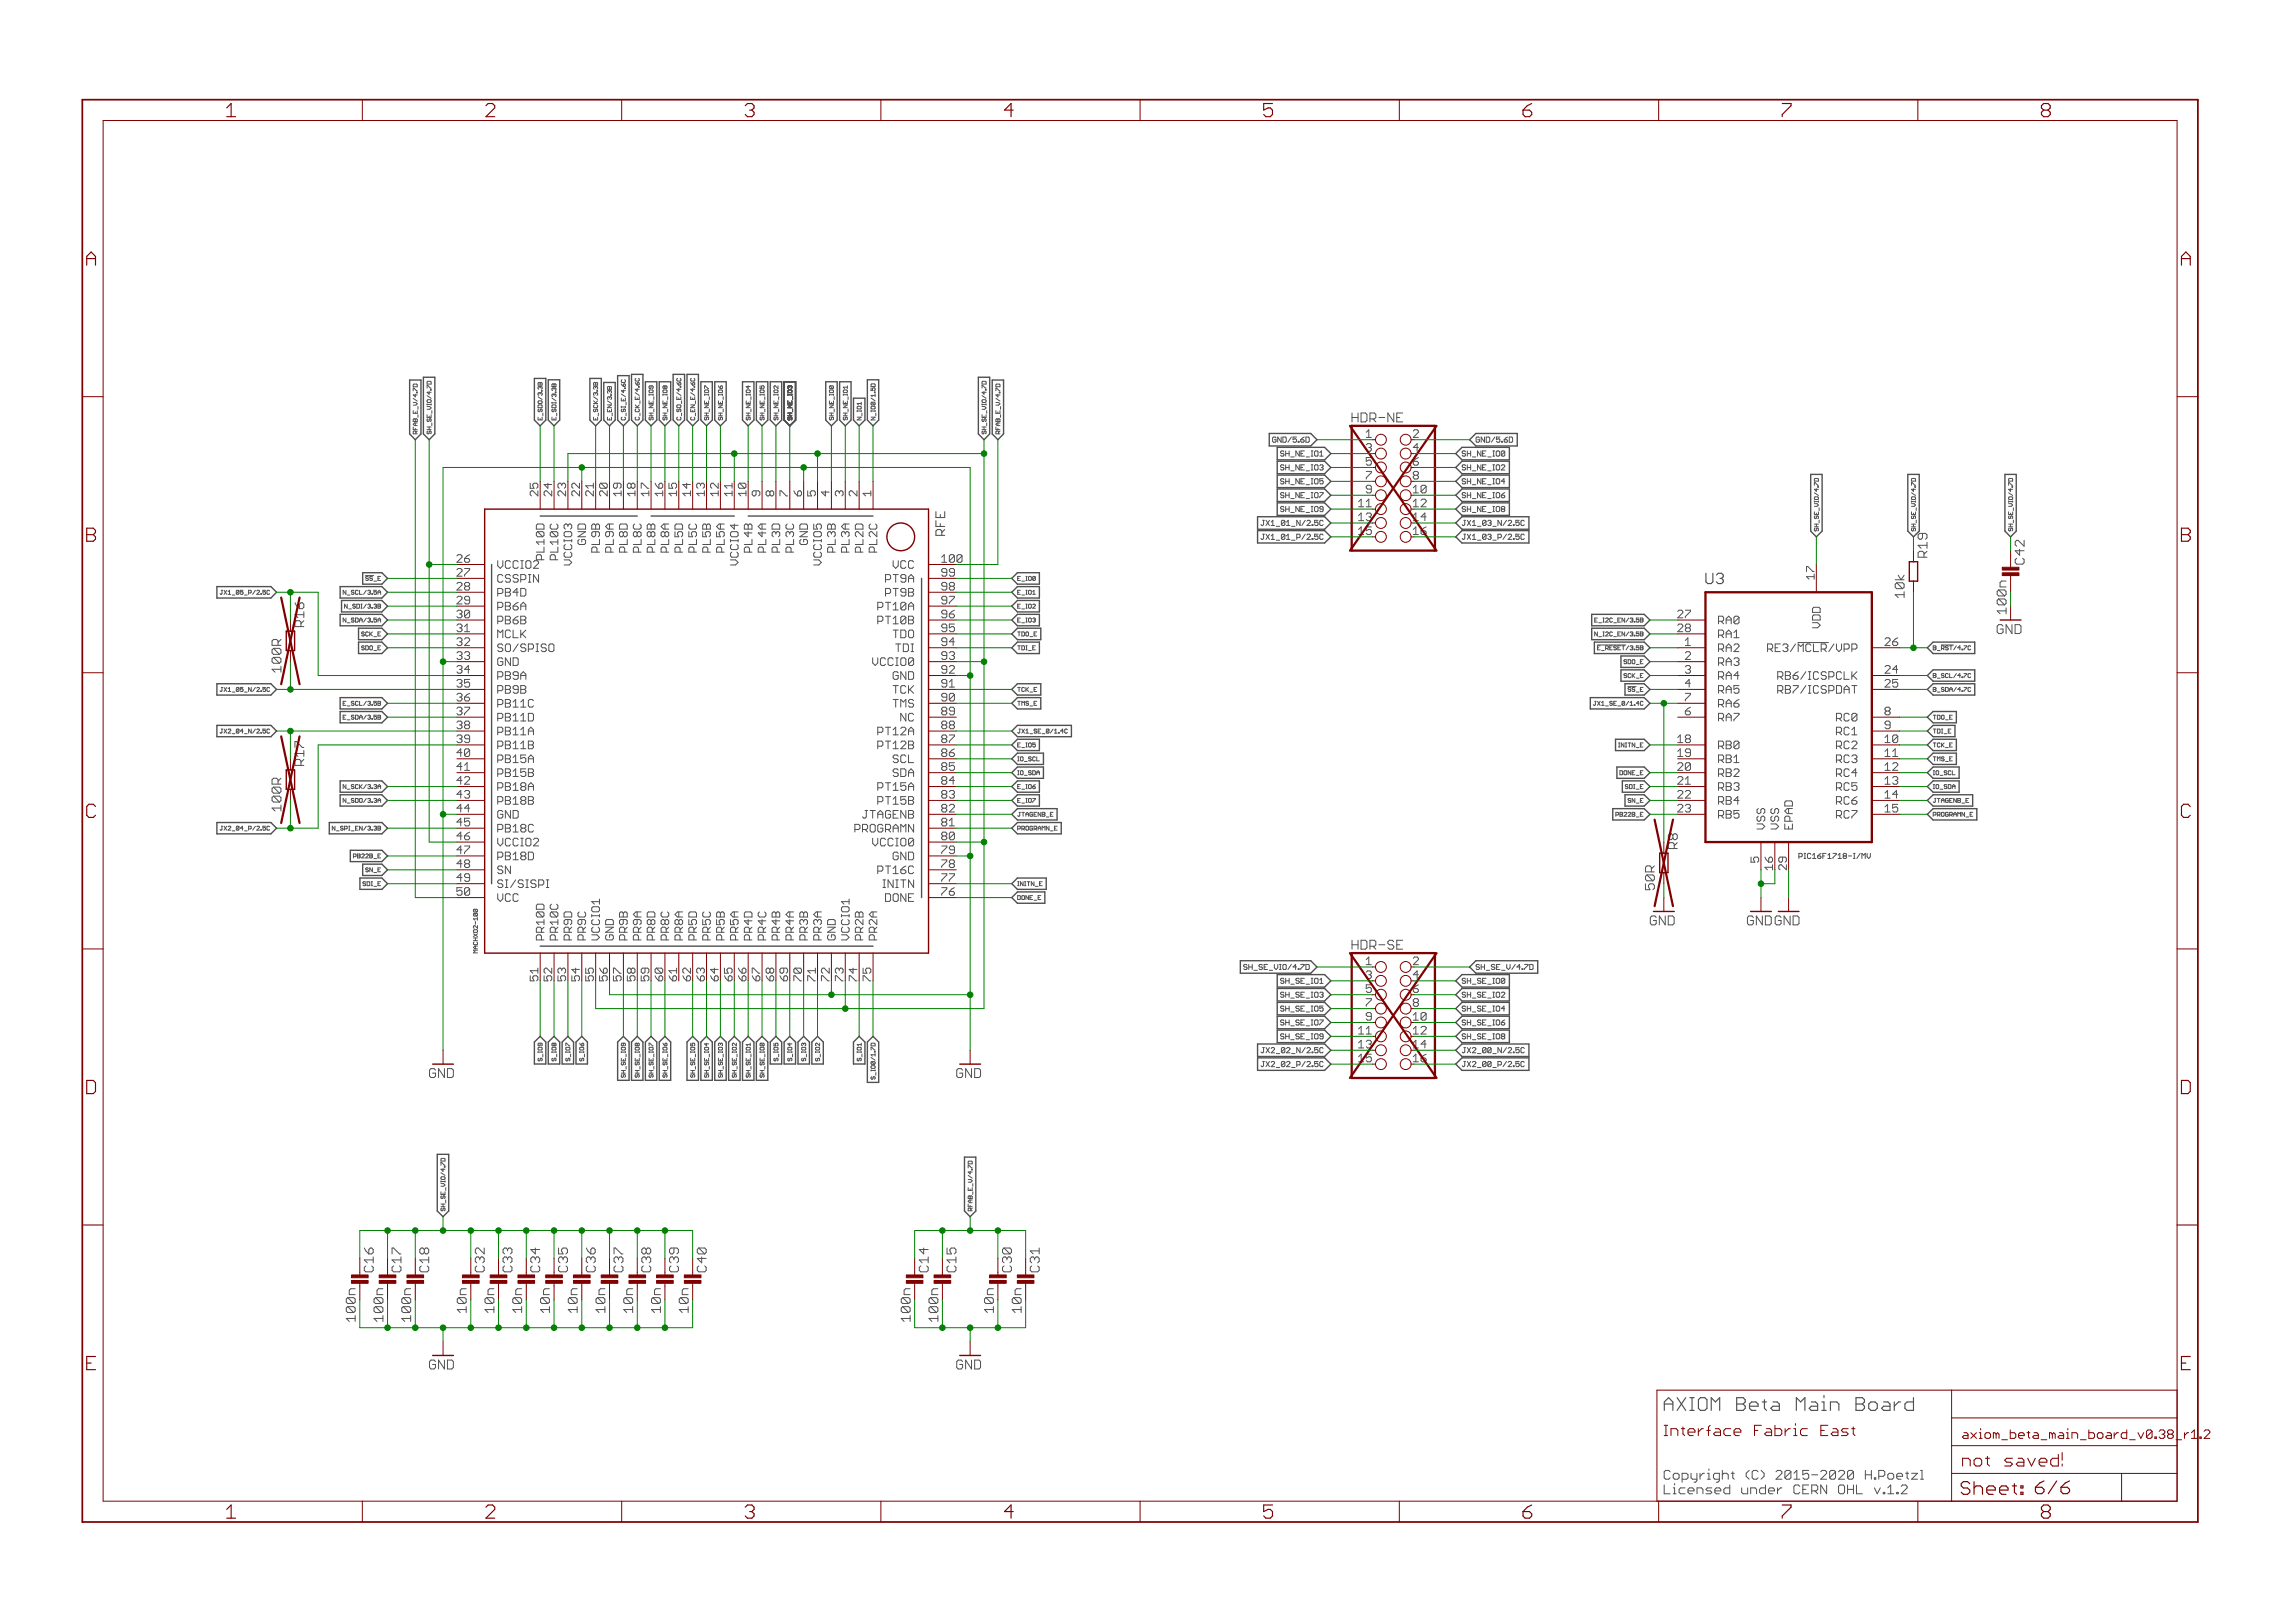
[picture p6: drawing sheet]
<svg xmlns="http://www.w3.org/2000/svg" width="420mm" height="297mm" viewBox="0 0 420 297" stroke-linecap="round" stroke-linejoin="round" font-family="sans-serif">
<defs><g id="words">
<g font-size="3.7" fill="#800000">
<text x="42.7" y="21.4">1</text>
<text x="90.1" y="21.4">2</text>
<text x="137.6" y="21.4">3</text>
<text x="185" y="21.4">4</text>
<text x="232.5" y="21.4">5</text>
<text x="280" y="21.4">6</text>
<text x="327.4" y="21.4">7</text>
<text x="374.9" y="21.4">8</text>
<text x="16.9" y="48.6">A</text>
<text x="400.4" y="48.6">A</text>
<text x="16.9" y="99.2">B</text>
<text x="400.4" y="99.2">B</text>
<text x="16.9" y="149.7">C</text>
<text x="400.4" y="149.7">C</text>
<text x="16.8" y="200.2">D</text>
<text x="400.3" y="200.2">D</text>
<text x="42.7" y="277.9">1</text>
<text x="90.1" y="277.9">2</text>
<text x="137.6" y="277.9">3</text>
<text x="185" y="277.9">4</text>
<text x="232.5" y="277.9">5</text>
<text x="280" y="277.9">6</text>
<text x="327.4" y="277.9">7</text>
<text x="374.9" y="277.9">8</text>
</g>
<text font-size="3.6" fill="#505050" x="305.8" y="258.2">AXIOM Beta Main Board</text>
<text font-size="3.6" fill="#800000" x="360.2" y="273.6">Sheet: 6/6</text>
<text font-size="3.2" fill="#800000" x="360.4" y="268.4">not saved!</text>
<text font-size="2.9" fill="#505050" x="313.4" y="106.9">U3</text>
<text font-size="2.9" fill="#800000" x="305.8" y="262.8">Interface Fabric East</text>
<g font-size="2.5" fill="#505050">
<text x="248.7" y="77.3">HDR-NE</text>
<text x="174.2" y="97.9" transform="rotate(-90 174.2 97.9)">RFE</text>
<text x="354.1" y="102.1" transform="rotate(-90 354.1 102.1)">R19</text>
<text x="371.8" y="103.3" transform="rotate(-90 371.8 103.3)">C42</text>
<text x="56.9" y="114.8" transform="rotate(-90 56.9 114.8)">R16</text>
<text x="56.9" y="140.1" transform="rotate(-90 56.9 140.1)">R17</text>
<text x="308.3" y="155.4" transform="rotate(-90 308.3 155.4)">R8</text>
<text x="248.7" y="173.8">HDR-SE</text>
<text x="69.6" y="232.8" transform="rotate(-90 69.6 232.8)">C16</text>
<text x="74.7" y="232.8" transform="rotate(-90 74.7 232.8)">C17</text>
<text x="79.8" y="232.8" transform="rotate(-90 79.8 232.8)">C18</text>
<text x="89.9" y="232.8" transform="rotate(-90 89.9 232.8)">C32</text>
<text x="95" y="232.8" transform="rotate(-90 95 232.8)">C33</text>
<text x="100.1" y="232.8" transform="rotate(-90 100.1 232.8)">C34</text>
<text x="105.2" y="232.8" transform="rotate(-90 105.2 232.8)">C35</text>
<text x="110.2" y="232.8" transform="rotate(-90 110.2 232.8)">C36</text>
<text x="115.3" y="232.8" transform="rotate(-90 115.3 232.8)">C37</text>
<text x="120.4" y="232.8" transform="rotate(-90 120.4 232.8)">C38</text>
<text x="125.5" y="232.8" transform="rotate(-90 125.5 232.8)">C39</text>
<text x="130.6" y="232.8" transform="rotate(-90 130.6 232.8)">C40</text>
<text x="171.2" y="232.8" transform="rotate(-90 171.2 232.8)">C14</text>
<text x="176.3" y="232.8" transform="rotate(-90 176.3 232.8)">C15</text>
<text x="186.4" y="232.8" transform="rotate(-90 186.4 232.8)">C30</text>
<text x="191.5" y="232.8" transform="rotate(-90 191.5 232.8)">C31</text>
<text x="305.8" y="270.8">Copyright (C) 2015-2020 H.Poetzl</text>
<text x="305.8" y="273.5">Licensed under CERN OHL v.1.2</text>
</g>
<g font-size="2.5" fill="#800000">
<text x="349.9" y="109.4" transform="rotate(-90 349.9 109.4)">10k</text>
<text x="366.8" y="116">GND</text>
<text x="52.7" y="123.1" transform="rotate(-90 52.7 123.1)">100R</text>
<text x="52.7" y="148.5" transform="rotate(-90 52.7 148.5)">100R</text>
<text x="304.2" y="162.9" transform="rotate(-90 304.2 162.9)">50R</text>
<text x="303.3" y="169.4">GND</text>
<text x="321" y="169.4">GNDGND</text>
<text x="79.8" y="197.3">GND</text>
<text x="176.3" y="197.3">GND</text>
<text x="66.3" y="241.7" transform="rotate(-90 66.3 241.7)">100n</text>
<text x="71.4" y="241.7" transform="rotate(-90 71.4 241.7)">100n</text>
<text x="76.5" y="241.7" transform="rotate(-90 76.5 241.7)">100n</text>
<text x="86.6" y="240.1" transform="rotate(-90 86.6 240.1)">10n</text>
<text x="91.7" y="240.1" transform="rotate(-90 91.7 240.1)">10n</text>
<text x="96.8" y="240.1" transform="rotate(-90 96.8 240.1)">10n</text>
<text x="101.9" y="240.1" transform="rotate(-90 101.9 240.1)">10n</text>
<text x="106.9" y="240.1" transform="rotate(-90 106.9 240.1)">10n</text>
<text x="112" y="240.1" transform="rotate(-90 112 240.1)">10n</text>
<text x="117.1" y="240.1" transform="rotate(-90 117.1 240.1)">10n</text>
<text x="122.2" y="240.1" transform="rotate(-90 122.2 240.1)">10n</text>
<text x="127.3" y="240.1" transform="rotate(-90 127.3 240.1)">10n</text>
<text x="167.9" y="241.7" transform="rotate(-90 167.9 241.7)">100n</text>
<text x="173" y="241.7" transform="rotate(-90 173 241.7)">100n</text>
<text x="183.1" y="240.1" transform="rotate(-90 183.1 240.1)">10n</text>
<text x="188.2" y="240.1" transform="rotate(-90 188.2 240.1)">10n</text>
<text x="79.8" y="250.6">GND</text>
<text x="176.3" y="250.6">GND</text>
</g>
<text font-size="2.5" fill="#008000" x="368.5" y="112.2" transform="rotate(-90 368.5 112.2)">100n</text>
<g font-size="2.3" fill="#800000">
<text x="360.4" y="263.3">axiom_beta_main_board_v0.38_r</text>
<text x="399.1" y="263.3">1.2</text>
</g>
<g font-size="2.1" fill="#800000">
<text x="251.3" y="80.1">1</text>
<text x="251.3" y="85.2">5</text>
<text x="251.3" y="87.7">7</text>
<text x="250" y="92.8">11</text>
<text x="251.3" y="90.3">9</text>
<text x="250" y="97.9">15</text>
<text x="251.3" y="176.6">1</text>
<text x="251.3" y="181.7">5</text>
<text x="251.3" y="184.2">7</text>
<text x="250" y="189.3">11</text>
<text x="251.3" y="186.8">9</text>
<text x="250" y="194.4">15</text>
</g>
<g font-size="2.1" fill="#505050">
<text x="251.3" y="82.7">3</text>
<text x="259.9" y="80.1">2</text>
<text x="259.9" y="82.7">4</text>
<text x="99.7" y="90.8" transform="rotate(-90 99.7 90.8)">25</text>
<text x="102.3" y="90.8" transform="rotate(-90 102.3 90.8)">24</text>
<text x="104.8" y="90.8" transform="rotate(-90 104.8 90.8)">23</text>
<text x="107.4" y="90.8" transform="rotate(-90 107.4 90.8)">22</text>
<text x="109.9" y="90.8" transform="rotate(-90 109.9 90.8)">21</text>
<text x="112.4" y="90.8" transform="rotate(-90 112.4 90.8)">20</text>
<text x="115" y="90.8" transform="rotate(-90 115 90.8)">19</text>
<text x="117.5" y="90.8" transform="rotate(-90 117.5 90.8)">18</text>
<text x="120.1" y="90.8" transform="rotate(-90 120.1 90.8)">17</text>
<text x="122.6" y="90.8" transform="rotate(-90 122.6 90.8)">16</text>
<text x="125.1" y="90.8" transform="rotate(-90 125.1 90.8)">15</text>
<text x="127.7" y="90.8" transform="rotate(-90 127.7 90.8)">14</text>
<text x="130.2" y="90.8" transform="rotate(-90 130.2 90.8)">13</text>
<text x="132.7" y="90.8" transform="rotate(-90 132.7 90.8)">12</text>
<text x="135.3" y="90.8" transform="rotate(-90 135.3 90.8)">11</text>
<text x="137.8" y="90.8" transform="rotate(-90 137.8 90.8)">10</text>
<text x="140.4" y="90.8" transform="rotate(-90 140.4 90.8)">9</text>
<text x="142.9" y="90.8" transform="rotate(-90 142.9 90.8)">8</text>
<text x="145.4" y="90.8" transform="rotate(-90 145.4 90.8)">7</text>
<text x="148" y="90.8" transform="rotate(-90 148 90.8)">6</text>
<text x="150.5" y="90.8" transform="rotate(-90 150.5 90.8)">5</text>
<text x="153.1" y="90.8" transform="rotate(-90 153.1 90.8)">4</text>
<text x="155.6" y="90.8" transform="rotate(-90 155.6 90.8)">3</text>
<text x="158.1" y="90.8" transform="rotate(-90 158.1 90.8)">2</text>
<text x="160.7" y="90.8" transform="rotate(-90 160.7 90.8)">1</text>
<text x="250" y="95.4">13</text>
<text x="259.9" y="90.3">10</text>
<text x="259.9" y="92.8">12</text>
<text x="259.9" y="95.4">14</text>
<text x="108.5" y="100.4" transform="rotate(-90 108.5 100.4)">GND</text>
<text x="111" y="100.8" transform="rotate(-90 111 100.8)">PL9B</text>
<text x="113.5" y="100.8" transform="rotate(-90 113.5 100.8)">PL9A</text>
<text x="116.1" y="101" transform="rotate(-90 116.1 101)">PL8D</text>
<text x="118.6" y="100.8" transform="rotate(-90 118.6 100.8)">PL8C</text>
<text x="121.2" y="100.8" transform="rotate(-90 121.2 100.8)">PL8B</text>
<text x="123.7" y="100.8" transform="rotate(-90 123.7 100.8)">PL8A</text>
<text x="126.2" y="101" transform="rotate(-90 126.2 101)">PL5D</text>
<text x="128.8" y="100.8" transform="rotate(-90 128.8 100.8)">PL5C</text>
<text x="131.3" y="100.8" transform="rotate(-90 131.3 100.8)">PL5B</text>
<text x="133.9" y="100.8" transform="rotate(-90 133.9 100.8)">PL5A</text>
<text x="138.9" y="100.8" transform="rotate(-90 138.9 100.8)">PL4B</text>
<text x="141.5" y="100.8" transform="rotate(-90 141.5 100.8)">PL4A</text>
<text x="144" y="101" transform="rotate(-90 144 101)">PL3D</text>
<text x="146.6" y="100.8" transform="rotate(-90 146.6 100.8)">PL3C</text>
<text x="149.1" y="100.4" transform="rotate(-90 149.1 100.4)">GND</text>
<text x="154.2" y="100.8" transform="rotate(-90 154.2 100.8)">PL3B</text>
<text x="156.7" y="100.8" transform="rotate(-90 156.7 100.8)">PL3A</text>
<text x="159.3" y="101" transform="rotate(-90 159.3 101)">PL2D</text>
<text x="161.8" y="100.8" transform="rotate(-90 161.8 100.8)">PL2C</text>
<text x="259.9" y="97.9">16</text>
<text x="84.9" y="103">26</text>
<text x="84.9" y="105.5">27</text>
<text x="92.3" y="104.1">VCCIO2</text>
<text x="92.3" y="106.6">CSSPIN</text>
<text x="100.9" y="102.3" transform="rotate(-90 100.9 102.3)">PL10D</text>
<text x="103.4" y="102.2" transform="rotate(-90 103.4 102.2)">PL10C</text>
<text x="105.9" y="103.7" transform="rotate(-90 105.9 103.7)">VCCIO3</text>
<text x="136.4" y="103.7" transform="rotate(-90 136.4 103.7)">VCCIO4</text>
<text x="151.6" y="103.7" transform="rotate(-90 151.6 103.7)">VCCIO5</text>
<text x="163.4" y="106.6">PT9A</text>
<text x="164.4" y="104.1">VCC</text>
<text x="173.5" y="105.5">99</text>
<text x="173.5" y="103">100</text>
<text x="333.4" y="106.1" transform="rotate(-90 333.4 106.1)">17</text>
<text x="84.9" y="108">28</text>
<text x="84.9" y="110.6">29</text>
<text x="84.9" y="113.1">30</text>
<text x="92.3" y="109.2">PB4D</text>
<text x="92.3" y="111.7">PB6A</text>
<text x="162.1" y="111.7">PT10A</text>
<text x="163.4" y="109.2">PT9B</text>
<text x="173.5" y="113.1">96</text>
<text x="173.5" y="110.6">97</text>
<text x="173.5" y="108">98</text>
<text x="308.4" y="113.1">27</text>
<text x="84.9" y="115.7">31</text>
<text x="84.9" y="118.2">32</text>
<text x="92.3" y="114.2">PB6B</text>
<text x="92.3" y="116.8">MCLK</text>
<text x="92.3" y="119.3">SO/SPISO</text>
<text x="162.1" y="114.2">PT10B</text>
<text x="164.2" y="116.8">TDO</text>
<text x="165.3" y="119.3">TDI</text>
<text x="173.5" y="118.2">94</text>
<text x="173.5" y="115.7">95</text>
<text x="308.4" y="115.7">28</text>
<text x="315.8" y="114.2">RA0</text>
<text x="315.8" y="116.8">RA1</text>
<text x="315.8" y="119.3">RA2</text>
<text x="325.9" y="119.3">RE3/MCLR/VPP</text>
<text x="334.5" y="115.5" transform="rotate(-90 334.5 115.5)">VDD</text>
<text x="346.2" y="118.2">26</text>
<text x="84.9" y="120.7">33</text>
<text x="84.9" y="123.3">34</text>
<text x="84.9" y="125.8">35</text>
<text x="92.3" y="121.9">GND</text>
<text x="92.3" y="124.4">PB9A</text>
<text x="160.7" y="121.9">VCCIO0</text>
<text x="164" y="124.4">GND</text>
<text x="173.5" y="125.8">91</text>
<text x="173.5" y="123.3">92</text>
<text x="173.5" y="120.7">93</text>
<text x="315.8" y="121.9">RA3</text>
<text x="315.8" y="124.4">RA4</text>
<text x="327.7" y="124.4">RB6/ICSPCLK</text>
<text x="346.2" y="123.3">24</text>
<text x="346.2" y="125.8">25</text>
<text x="84.9" y="128.4">36</text>
<text x="84.9" y="130.9">37</text>
<text x="92.3" y="126.9">PB9B</text>
<text x="92.3" y="129.5">PB11C</text>
<text x="164.4" y="129.5">TMS</text>
<text x="164.7" y="126.9">TCK</text>
<text x="173.5" y="130.9">89</text>
<text x="173.5" y="128.4">90</text>
<text x="309.7" y="130.9">6</text>
<text x="309.7" y="128.4">7</text>
<text x="315.8" y="126.9">RA5</text>
<text x="315.8" y="129.5">RA6</text>
<text x="327.3" y="126.9">RB7/ICSPDAT</text>
<text x="346.2" y="130.9">8</text>
<text x="84.9" y="133.4">38</text>
<text x="84.9" y="136">39</text>
<text x="92.3" y="132">PB11D</text>
<text x="92.3" y="134.6">PB11A</text>
<text x="92.3" y="137.1">PB11B</text>
<text x="162.1" y="137.1">PT12B</text>
<text x="162.1" y="134.6">PT12A</text>
<text x="165.8" y="132">NC</text>
<text x="173.5" y="136">87</text>
<text x="173.5" y="133.4">88</text>
<text x="308.4" y="136">18</text>
<text x="315.8" y="132">RA7</text>
<text x="315.8" y="137.1">RB0</text>
<text x="337.2" y="132">RC0</text>
<text x="337.2" y="134.6">RC1</text>
<text x="337.2" y="137.1">RC2</text>
<text x="346.2" y="133.4">9</text>
<text x="346.2" y="136">10</text>
<text x="84.9" y="138.5">40</text>
<text x="84.9" y="141.1">41</text>
<text x="84.9" y="143.6">42</text>
<text x="92.3" y="139.6">PB15A</text>
<text x="92.3" y="142.2">PB15B</text>
<text x="164.4" y="142.2">SDA</text>
<text x="164.8" y="139.6">SCL</text>
<text x="173.5" y="143.6">84</text>
<text x="173.5" y="141.1">85</text>
<text x="173.5" y="138.5">86</text>
<text x="308.4" y="138.5">19</text>
<text x="308.4" y="141.1">20</text>
<text x="308.4" y="143.6">21</text>
<text x="315.8" y="139.6">RB1</text>
<text x="315.8" y="142.2">RB2</text>
<text x="337.2" y="139.6">RC3</text>
<text x="337.2" y="142.2">RC4</text>
<text x="346.2" y="138.5">11</text>
<text x="346.2" y="141.1">12</text>
<text x="346.2" y="143.6">13</text>
<text x="84.9" y="146.1">43</text>
<text x="84.9" y="148.7">44</text>
<text x="92.3" y="144.7">PB18A</text>
<text x="92.3" y="147.3">PB18B</text>
<text x="92.3" y="149.8">GND</text>
<text x="159.4" y="149.8">JTAGENB</text>
<text x="162.1" y="147.3">PT15B</text>
<text x="162.1" y="144.7">PT15A</text>
<text x="173.5" y="148.7">82</text>
<text x="173.5" y="146.1">83</text>
<text x="308.4" y="146.1">22</text>
<text x="308.4" y="148.7">23</text>
<text x="315.8" y="144.7">RB3</text>
<text x="315.8" y="147.3">RB4</text>
<text x="315.8" y="149.8">RB5</text>
<text x="337.2" y="144.7">RC5</text>
<text x="337.2" y="147.3">RC6</text>
<text x="337.2" y="149.8">RC7</text>
<text x="346.2" y="146.1">14</text>
<text x="346.2" y="148.7">15</text>
<text x="84.9" y="151.2">45</text>
<text x="84.9" y="153.8">46</text>
<text x="92.3" y="152.3">PB18C</text>
<text x="92.3" y="154.9">VCCIO2</text>
<text x="156.4" y="152.3">PROGRAMN</text>
<text x="160.7" y="154.9">VCCIO0</text>
<text x="173.5" y="153.8">80</text>
<text x="173.5" y="151.2">81</text>
<text x="324.3" y="151.8" transform="rotate(-90 324.3 151.8)">VSS</text>
<text x="326.9" y="151.8" transform="rotate(-90 326.9 151.8)">VSS</text>
<text x="329.4" y="151.8" transform="rotate(-90 329.4 151.8)">EPAD</text>
<text x="84.9" y="156.3">47</text>
<text x="84.9" y="158.8">48</text>
<text x="84.9" y="161.4">49</text>
<text x="92.3" y="157.4">PB18D</text>
<text x="92.3" y="160">SN</text>
<text x="162" y="160">PT16C</text>
<text x="164" y="157.4">GND</text>
<text x="173.5" y="161.4">77</text>
<text x="173.5" y="158.8">78</text>
<text x="173.5" y="156.3">79</text>
<text x="323.2" y="157.8" transform="rotate(-90 323.2 157.8)">5</text>
<text x="325.8" y="159.2" transform="rotate(-90 325.8 159.2)">16</text>
<text x="328.3" y="159.2" transform="rotate(-90 328.3 159.2)">29</text>
<text x="84.9" y="163.9">50</text>
<text x="92.3" y="162.5">SI/SISPI</text>
<text x="92.3" y="165">VCC</text>
<text x="162.6" y="165">DONE</text>
<text x="163.1" y="162.5">INITN</text>
<text x="173.5" y="163.9">76</text>
<text x="100.9" y="172.1" transform="rotate(-90 100.9 172.1)">PR10D</text>
<text x="103.4" y="172.1" transform="rotate(-90 103.4 172.1)">PR10C</text>
<text x="105.9" y="172.1" transform="rotate(-90 105.9 172.1)">PR9D</text>
<text x="108.5" y="172.1" transform="rotate(-90 108.5 172.1)">PR9C</text>
<text x="111" y="172.1" transform="rotate(-90 111 172.1)">VCCIO1</text>
<text x="113.5" y="172.1" transform="rotate(-90 113.5 172.1)">GND</text>
<text x="116.1" y="172.1" transform="rotate(-90 116.1 172.1)">PR9B</text>
<text x="118.6" y="172.1" transform="rotate(-90 118.6 172.1)">PR9A</text>
<text x="121.2" y="172.1" transform="rotate(-90 121.2 172.1)">PR8D</text>
<text x="123.7" y="172.1" transform="rotate(-90 123.7 172.1)">PR8C</text>
<text x="126.2" y="172.1" transform="rotate(-90 126.2 172.1)">PR8A</text>
<text x="128.8" y="172.1" transform="rotate(-90 128.8 172.1)">PR5D</text>
<text x="131.3" y="172.1" transform="rotate(-90 131.3 172.1)">PR5C</text>
<text x="133.9" y="172.1" transform="rotate(-90 133.9 172.1)">PR5B</text>
<text x="136.4" y="172.1" transform="rotate(-90 136.4 172.1)">PR5A</text>
<text x="138.9" y="172.1" transform="rotate(-90 138.9 172.1)">PR4D</text>
<text x="141.5" y="172.1" transform="rotate(-90 141.5 172.1)">PR4C</text>
<text x="144" y="172.1" transform="rotate(-90 144 172.1)">PR4B</text>
<text x="146.6" y="172.1" transform="rotate(-90 146.6 172.1)">PR4A</text>
<text x="149.1" y="172.1" transform="rotate(-90 149.1 172.1)">PR3B</text>
<text x="151.6" y="172.1" transform="rotate(-90 151.6 172.1)">PR3A</text>
<text x="154.2" y="172.1" transform="rotate(-90 154.2 172.1)">GND</text>
<text x="156.7" y="172.1" transform="rotate(-90 156.7 172.1)">VCCIO1</text>
<text x="159.3" y="172.1" transform="rotate(-90 159.3 172.1)">PR2B</text>
<text x="161.8" y="172.1" transform="rotate(-90 161.8 172.1)">PR2A</text>
<text x="99.7" y="179.5" transform="rotate(-90 99.7 179.5)">51</text>
<text x="102.3" y="179.5" transform="rotate(-90 102.3 179.5)">52</text>
<text x="104.8" y="179.5" transform="rotate(-90 104.8 179.5)">53</text>
<text x="107.4" y="179.5" transform="rotate(-90 107.4 179.5)">54</text>
<text x="109.9" y="179.5" transform="rotate(-90 109.9 179.5)">55</text>
<text x="112.4" y="179.5" transform="rotate(-90 112.4 179.5)">56</text>
<text x="115" y="179.5" transform="rotate(-90 115 179.5)">57</text>
<text x="117.5" y="179.5" transform="rotate(-90 117.5 179.5)">58</text>
<text x="120.1" y="179.5" transform="rotate(-90 120.1 179.5)">59</text>
<text x="122.6" y="179.5" transform="rotate(-90 122.6 179.5)">60</text>
<text x="125.1" y="179.5" transform="rotate(-90 125.1 179.5)">61</text>
<text x="127.7" y="179.5" transform="rotate(-90 127.7 179.5)">62</text>
<text x="130.2" y="179.5" transform="rotate(-90 130.2 179.5)">63</text>
<text x="132.7" y="179.5" transform="rotate(-90 132.7 179.5)">64</text>
<text x="135.3" y="179.5" transform="rotate(-90 135.3 179.5)">65</text>
<text x="137.8" y="179.5" transform="rotate(-90 137.8 179.5)">66</text>
<text x="140.4" y="179.5" transform="rotate(-90 140.4 179.5)">67</text>
<text x="142.9" y="179.5" transform="rotate(-90 142.9 179.5)">68</text>
<text x="145.4" y="179.5" transform="rotate(-90 145.4 179.5)">69</text>
<text x="148" y="179.5" transform="rotate(-90 148 179.5)">70</text>
<text x="150.5" y="179.5" transform="rotate(-90 150.5 179.5)">71</text>
<text x="153.1" y="179.5" transform="rotate(-90 153.1 179.5)">72</text>
<text x="155.6" y="179.5" transform="rotate(-90 155.6 179.5)">73</text>
<text x="158.1" y="179.5" transform="rotate(-90 158.1 179.5)">74</text>
<text x="160.7" y="179.5" transform="rotate(-90 160.7 179.5)">75</text>
<text x="251.3" y="179.2">3</text>
<text x="259.9" y="176.6">2</text>
<text x="259.9" y="179.2">4</text>
<text x="250" y="191.9">13</text>
<text x="259.9" y="186.8">10</text>
<text x="259.9" y="189.3">12</text>
<text x="259.9" y="191.9">14</text>
<text x="259.9" y="194.4">16</text>
</g>
<g font-size="1.4" fill="#505050">
<text x="234.1" y="81">GND/5.6D</text>
<text x="235.9" y="83.5">SH_NE_IO1</text>
<text x="268.9" y="83.5">SH_NE_IO0</text>
<text x="271.4" y="81">GND/5.6D</text>
<text x="235.9" y="86.1">SH_NE_IO3</text>
<text x="235.9" y="88.6">SH_NE_IO5</text>
<text x="268.9" y="86.1">SH_NE_IO2</text>
<text x="268.9" y="88.6">SH_NE_IO4</text>
<text x="235.9" y="91.1">SH_NE_IO7</text>
<text x="235.9" y="93.7">SH_NE_IO9</text>
<text x="268.9" y="91.1">SH_NE_IO6</text>
<text x="268.9" y="93.7">SH_NE_IO8</text>
<text x="233.3" y="96.2">JX1_01_N/2.5C</text>
<text x="233.6" y="98.8">JX1_01_P/2.5C</text>
<text x="268.9" y="96.2">JX1_03_N/2.5C</text>
<text x="268.9" y="98.8">JX1_03_P/2.5C</text>
<text x="331.7" y="157.2">PIC16F1718-I/MV</text>
<text x="229.6" y="177.5">SH_SE_VIO/4.7D</text>
<text x="271.4" y="177.5">SH_SE_V/4.7D</text>
<text x="236" y="185.1">SH_SE_IO5</text>
<text x="236" y="182.6">SH_SE_IO3</text>
<text x="236" y="180">SH_SE_IO1</text>
<text x="268.9" y="180">SH_SE_IO0</text>
<text x="268.9" y="182.6">SH_SE_IO2</text>
<text x="268.9" y="185.1">SH_SE_IO4</text>
<text x="236" y="190.2">SH_SE_IO9</text>
<text x="236" y="187.6">SH_SE_IO7</text>
<text x="268.9" y="187.6">SH_SE_IO6</text>
<text x="268.9" y="190.2">SH_SE_IO8</text>
<text x="233.3" y="192.7">JX2_02_N/2.5C</text>
<text x="233.6" y="195.3">JX2_02_P/2.5C</text>
<text x="268.9" y="195.3">JX2_00_P/2.5C</text>
<text x="268.9" y="192.7">JX2_00_N/2.5C</text>
</g>
<g font-size="1.1" fill="#505050">
<text x="100.5" y="76.9" transform="rotate(-90 100.5 76.9)">E_SDO/3.3B</text>
<text x="103" y="76.9" transform="rotate(-90 103 76.9)">E_SDI/3.3B</text>
<text x="110.7" y="76.9" transform="rotate(-90 110.7 76.9)">E_SCK/3.3B</text>
<text x="113.2" y="76.9" transform="rotate(-90 113.2 76.9)">E_EN/3.3B</text>
<text x="115.7" y="76.9" transform="rotate(-90 115.7 76.9)">C_SI_E/4.6C</text>
<text x="118.3" y="76.9" transform="rotate(-90 118.3 76.9)">C_CK_E/4.6C</text>
<text x="120.8" y="76.9" transform="rotate(-90 120.8 76.9)">SH_NE_IO9</text>
<text x="123.4" y="76.9" transform="rotate(-90 123.4 76.9)">SH_NE_IO8</text>
<text x="125.9" y="76.9" transform="rotate(-90 125.9 76.9)">C_SO_E/4.6C</text>
<text x="128.4" y="76.9" transform="rotate(-90 128.4 76.9)">C_EN_E/4.6C</text>
<text x="131" y="76.9" transform="rotate(-90 131 76.9)">SH_NE_IO7</text>
<text x="133.5" y="76.9" transform="rotate(-90 133.5 76.9)">SH_NE_IO6</text>
<text x="138.6" y="76.9" transform="rotate(-90 138.6 76.9)">SH_NE_IO4</text>
<text x="141.1" y="76.9" transform="rotate(-90 141.1 76.9)">SH_NE_IO5</text>
<text x="143.7" y="76.9" transform="rotate(-90 143.7 76.9)">SH_NE_IO2</text>
<text x="146.2" y="76.9" transform="rotate(-90 146.2 76.9)">SH_NE_IO3</text>
<text x="153.8" y="76.9" transform="rotate(-90 153.8 76.9)">SH_NE_IO0</text>
<text x="156.4" y="76.9" transform="rotate(-90 156.4 76.9)">SH_NE_</text>
<text x="156.4" y="72.6" transform="rotate(-90 156.4 72.6)">IO1</text>
<text x="158.9" y="76.9" transform="rotate(-90 158.9 76.9)">N_IO1</text>
<text x="161.4" y="76.9" transform="rotate(-90 161.4 76.9)">N_IO0/1.5D</text>
<text x="77.6" y="79.4" transform="rotate(-90 77.6 79.4)">RFAB_E_V/4.7D</text>
<text x="80.2" y="79.4" transform="rotate(-90 80.2 79.4)">SH_SE_VIO/4.7D</text>
<text x="181.8" y="79.4" transform="rotate(-90 181.8 79.4)">SH_SE_VIO/4.7D</text>
<text x="334.2" y="97.2" transform="rotate(-90 334.2 97.2)">SH_SE_VIO/4.7D</text>
<text x="351.9" y="97.2" transform="rotate(-90 351.9 97.2)">SH_SE_VIO/4.7D</text>
<text x="369.7" y="97.2" transform="rotate(-90 369.7 97.2)">SH_SE_VIO/4.7D</text>
<text x="68.4" y="106.3">SS_E</text>
<text x="187.5" y="106.3">E_IO0</text>
<text x="42.7" y="108.8">JX1_05_P/2.5C</text>
<text x="64.3" y="113.9">N_SDA/3.5A</text>
<text x="64.6" y="108.8">N_SCL/3.5A</text>
<text x="64.8" y="111.3">N_SDI/3.3B</text>
<text x="187.5" y="113.9">E_IO3</text>
<text x="187.5" y="111.3">E_IO2</text>
<text x="187.5" y="108.8">E_IO1</text>
<text x="294" y="113.9">E_I2C_EN/3.5B</text>
<text x="67.3" y="119">SDO_E</text>
<text x="67.6" y="116.4">SCK_E</text>
<text x="187.5" y="119">TDI_E</text>
<text x="187.5" y="116.4">TDO_</text>
<text x="293.8" y="116.4">N_I2C_EN/3.5B</text>
<text x="294.3" y="119">E_RESET/3.5B</text>
<text x="355.1" y="119">B_RST/4.7C</text>
<text x="298.4" y="121.5">SDO_E</text>
<text x="298.7" y="124">SCK_E</text>
<text x="355.1" y="124">B_SCL/4.7C</text>
<text x="42.5" y="126.6">JX1_05_N/2.5C</text>
<text x="64.5" y="131.7">E_SDA/3.5B</text>
<text x="64.7" y="129.1">E_SCL/3.5B</text>
<text x="187.5" y="129.1">TMS_E</text>
<text x="187.5" y="126.6">TCK_E</text>
<text x="294.1" y="129.1">JX1_SE_0/1.4C</text>
<text x="299.5" y="126.6">SS_E</text>
<text x="355.1" y="131.7">TDO_</text>
<text x="355.1" y="126.6">B_SDA/4.7C</text>
<text x="42.5" y="134.2">JX2_04_N/2.5C</text>
<text x="187.5" y="134.2">JX1_SE_0/1.4C</text>
<text x="187.5" y="136.7">E_IO5</text>
<text x="297.9" y="136.7">INITN_E</text>
<text x="355.1" y="136.7">TCK_E</text>
<text x="355.1" y="134.2">TDI_E</text>
<text x="187.5" y="141.8">IO_SDA</text>
<text x="187.5" y="139.3">IO_SCL</text>
<text x="297.6" y="141.8">DONE_E</text>
<text x="355.1" y="139.3">TMS_E</text>
<text x="355.1" y="141.8">IO_SCL</text>
<text x="64.2" y="146.9">N_SDO/3.3A</text>
<text x="64.5" y="144.4">N_SCK/3.3A</text>
<text x="187.5" y="149.4">JTAGENB_E</text>
<text x="187.5" y="144.4">E_IO6</text>
<text x="187.5" y="146.9">E_IO7</text>
<text x="297.2" y="149.4">PB22B_E</text>
<text x="299" y="144.4">SDI_E</text>
<text x="299.4" y="146.9">SN_E</text>
<text x="355.1" y="149.4">PROGRAMN_E</text>
<text x="355.1" y="146.9">JTAGENB_E</text>
<text x="355.1" y="144.4">IO_SDA</text>
<text x="42.7" y="152">JX2_04_P/2.5C</text>
<text x="62.8" y="152">N_SPI_EN/3.3B</text>
<text x="187.5" y="152">PROGRAMN_E</text>
<text x="66.1" y="157.1">PB22B_E</text>
<text x="68.3" y="159.6">SN_E</text>
<text x="67.9" y="162.1">SDI_E</text>
<text x="187.5" y="164.7">DONE_</text>
<text x="187.5" y="162.1">INITN_E</text>
<text x="100.5" y="194" transform="rotate(-90 100.5 194)">S_IO9</text>
<text x="103" y="194" transform="rotate(-90 103 194)">S_IO8</text>
<text x="105.6" y="194" transform="rotate(-90 105.6 194)">S_IO7</text>
<text x="108.1" y="194" transform="rotate(-90 108.1 194)">S_IO6</text>
<text x="115.7" y="196.8" transform="rotate(-90 115.7 196.8)">SH_SE_IO9</text>
<text x="118.3" y="196.8" transform="rotate(-90 118.3 196.8)">SH_SE_IO8</text>
<text x="120.8" y="196.8" transform="rotate(-90 120.8 196.8)">SH_SE_IO7</text>
<text x="123.3" y="196.8" transform="rotate(-90 123.3 196.8)">SH_SE_IO6</text>
<text x="128.4" y="196.8" transform="rotate(-90 128.4 196.8)">SH_SE_IO5</text>
<text x="131" y="196.8" transform="rotate(-90 131 196.8)">SH_SE_IO4</text>
<text x="133.5" y="196.8" transform="rotate(-90 133.5 196.8)">SH_SE_IO3</text>
<text x="136" y="196.8" transform="rotate(-90 136 196.8)">SH_SE_IO2</text>
<text x="138.6" y="196.8" transform="rotate(-90 138.6 196.8)">SH_SE_IO1</text>
<text x="141.1" y="196.8" transform="rotate(-90 141.1 196.8)">SH_</text>
<text x="141.1" y="194.7" transform="rotate(-90 141.1 194.7)">SE_IO0</text>
<text x="143.7" y="194" transform="rotate(-90 143.7 194)">S_IO5</text>
<text x="146.2" y="194" transform="rotate(-90 146.2 194)">S_IO4</text>
<text x="148.7" y="194" transform="rotate(-90 148.7 194)">S_IO3</text>
<text x="151.3" y="194" transform="rotate(-90 151.3 194)">S_IO2</text>
<text x="158.9" y="194" transform="rotate(-90 158.9 194)">S_IO1</text>
<text x="161.4" y="197" transform="rotate(-90 161.4 197)">S_IO0/1.7D</text>
<text x="82.7" y="221.6" transform="rotate(-90 82.7 221.6)">SH_SE_VIO/4.7D</text>
</g>
</g></defs>
<path d="M312.3 104.9v1.6l.3 .3h.7M349.1 256.6h1.2M350.3 255.8v2.3h-1.2" fill="none" stroke="#505050" stroke-width=".21"/>
<g fill="none" stroke="#505050" stroke-width=".18">
<path d="M75.6 70.4l.2-.1h.5l.1 .5h-.8zM75.6 71.5v-.5l.8 .5M75.6 75.2v.4h.8v-.4M75.6 76.8l.2-.2 .2 .2 .3-.2 .1 .2v.4h-.8zM75.6 78.1v.5h.8M75.6 73.7h.5l.3 .2-.3 .2h-.5M75.6 72.9l.8 .5M76 72.2v.4l-.4-.3h.8M76 75.4v.2M76 76.8v.4M76 77.4v.5M76 78.4v.2"/>
<path d="M76.1 79.4v-.4l-.3-.1-.2 .1v.4h.8M76.3 71.8l.1 .1zM76.4 78.9l-.3 .2M76.4 77.4h-.5l-.3 .2 .3 .3h.5M78.2 78.6h.7M78.2 73.5l.1 .2h.5l.1-.2M78.2 70.5l.7 .5M78.2 78.1h.7M78.2 76.4h.7M78.2 74.4h.5l.2 .3-.2 .2h-.5M78.2 74h.7M78.2 73.3l.1-.1h.5l.1 .1"/>
<path d="M78.2 72.4l.7 .5M78.3 78.9l-.1 .1M78.3 76.6l-.1 .2M78.6 71.7v.5l-.4-.4h.7M78.6 76.2v.2M78.6 78.1v.5M78.9 79l-.2-.1-.3 .5-.2-.1M78.9 76.8l-.2-.2-.3 .6-.2-.2M78.9 69.9l-.1-.1h-.5l-.1 .1v.4h.7M78.9 71.3h-.1l.1 .1M78.9 79.3l-.1 .1M78.9 77l-.1 .2"/>
<path d="M98.5 76.3v.6h.8M98.5 72.6l.8 .5M98.6 74.9l-.1 .1 .1 .4 .3-.2 .1-.3 .3 .1M98.9 70.1l.1-.1 .3 .1M98.9 72l-.1-.1-.3 .1 .1 .4M98.9 72l.1-.1 .3 .1M98.9 70.9l-.1-.2-.3 .2 .1 .3M98.9 70.9l.1-.2 .3 .2M98.9 70.1l-.3-.1-.1 .5h.8M98.9 70.1v.4M98.9 70.9v.1M98.9 72v.1"/>
<path d="M98.9 76.6v.3M99.3 71.1l-.2 .1M99.3 74.2l-.2-.1h-.5l-.1 .1v.4h.8M99.3 71.5h-.2l.2 .1M99.3 73.5l-.2-.1h-.5l-.1 .1 .1 .4h.5l.2-.2M99.3 75.2l-.2 .2M99.3 72.2l-.2 .2M101 72.2l.2-.1 .2 .1M101 76.9h.8M101 74.2l.2-.1h.5l.1 .1M101 71.1l.2-.1 .2 .1M101 70.7h.8"/>
<path d="M101 70.4l.2-.1 .2 .1M101 74.6h.8M101 73.7h.8M101 72.9l.8 .5M101 72.5l.2 .1M101 71.4l.2 .1M101.2 74.9l-.2 .1M101.4 70.4l.1-.1 .3 .1M101.4 71.1l.1-.1 .3 .1M101.4 70.4v.3M101.4 71.1v.1M101.4 72.2v.2"/>
<path d="M101.4 76.6v.3M101.4 72.2l.1-.1 .3 .1M101.8 71.7h-.1l.1 .2M101.8 75l-.3-.1-.2 .5-.3-.2M101.8 75.2l-.1 .2M101.8 72.5l-.1 .1M101.8 71.4l-.1 .1M108.7 76.3v.6h.7M108.7 73.9h.7M108.7 73.4l.5 .5M108.7 72.6l.7 .5M108.8 74.9l-.1 .1 .1 .4 .3-.2 .1-.3 .2 .1"/>
<path d="M108.8 74.1l-.1 .1 .1 .4h.5l.1-.1M109.1 72l-.2-.1-.2 .1 .1 .4M109.1 72l.1-.1 .2 .1M109.1 70.9l-.2-.2-.2 .2 .1 .3M109.1 70.9l.1-.2 .2 .2M109.1 70.1l-.3-.1-.1 .5h.7M109.1 70.1v.4M109.1 70.9v.1M109.1 72v.1M109.1 76.6v.3M109.1 70.1l.1-.1 .2 .1M109.3 74.1l.1 .1"/>
<path d="M109.4 71.5h-.1l.1 .1M109.4 75.2l-.1 .2M109.4 73.4l-.3 .3M109.4 72.2l-.1 .2M109.4 71.1l-.1 .1M111.2 76.9h.8M111.2 74.1h.8l-.8 .5h.8M111.2 71.6l.1-.1 .3 .1M111.2 70.9l.1-.2 .3 .2M111.2 75.4h.8M111.2 73.4l.8 .5M111.2 73l.1 .1"/>
<path d="M111.2 72.7l.1-.1 .3 .1M111.2 71.9l.1 .1M111.2 71.2h.8M111.6 71.6l.1-.1 .3 .1M111.6 70.9l.1-.2 .3 .2M111.6 70.9v.3M111.6 71.6v.1M111.6 72.7v.2M111.6 75.1v.3M111.6 76.6v.3M111.6 72.7l.1-.1 .3 .1M112 72.2h-.2l.2 .2"/>
<path d="M112 73l-.2 .1M112 71.9l-.2 .1M113.7 76.7l.2 .2h.5l.1-.2M113.7 73.4h.8M113.7 74.5h.8M113.7 72.1l.8 .5M113.7 70.3l.4 .4M113.9 69.5l-.2 .1 .2 .4h.5l.1-.1-.1-.4M113.9 76.3l-.2 .2M113.9 74.9l-.2 .1M114.1 71.4v.5l-.4-.4h.8M114.1 73.1v.3"/>
<path d="M114.4 76.3l.1 .2M114.5 71h-.1l.1 .1M114.5 70.6l-.4 .1M114.5 70.4l-.3-.1-.1 .4M114.5 75l-.3-.1-.2 .5-.3-.2M114.5 75.2l-.1 .2M116.3 76.7l.1 .2h.5l.1-.2M116.3 75.2l.1 .2h.5l.1-.2M116.3 74.6h.7M116.3 74.1l.5 .5M116.3 73.1h.7M116.3 71.9l.7 .5"/>
<path d="M116.3 70l.3 .5M116.4 69.3l-.1 .1 .1 .3h.5l.1-.1M116.4 76.3l-.1 .2M116.4 74.9l-.1 .1M116.6 71.1v.5l-.3-.4h.7M116.6 72.9v.2M116.9 76.3l.1 .2M116.9 74.9l.1 .1M116.9 69.3l.1 .1M117 70.1l-.2-.1-.2 .5M117 70.7h-.1l.1 .2M117 70.4l-.4 .1"/>
<path d="M117 74.1l-.4 .4M118.8 74.1h.8l-.8 .5h.8M118.8 71.7l.2 .2h.4l.2-.2M118.8 73.9h.8M118.8 72.2h.8M118.8 76.1h.8M118.8 75.6h.8M118.8 71.5l.2-.1h.4l.2 .1M118.8 70.7l.2-.1h.4l.2 .1M119 76.3l-.2 .2M119.2 70.6l-.1 .5-.3-.1M119.2 73.6v.3"/>
<path d="M119.2 75.6v.5M119.6 76.5l-.3-.2-.2 .6-.3-.2M119.6 76.7l-.2 .2M119.6 71l-.2 .1M121.4 74.1h.7l-.7 .5h.7M121.4 71.7l.1 .2h.5l.1-.2M121.4 73.9h.7M121.4 72.2h.7M121.4 76.1h.7M121.4 75.6h.7M121.4 71.5l.1-.1h.5l.1 .1M121.4 71l.1 .1 .2-.1"/>
<path d="M121.4 70.7l.1-.1 .2 .1M121.5 76.3l-.1 .2M121.7 70.7l.2-.1 .2 .1M121.7 71l.2 .1 .2-.1M121.7 70.7v.3M121.7 73.6v.3M121.7 75.6v.5M122.1 76.5l-.2-.2-.3 .6-.2-.2M122.1 76.7l-.1 .2M123.9 76.7l.1 .2h.5l.2-.2M123.9 74.2l.1-.1h.5l.2 .1M123.9 74.5l.1 .1h.5l.2-.1"/>
<path d="M123.9 73.1h.8M123.9 71.9l.8 .5M123.9 70l.4 .5M124 69.3l-.1 .1 .1 .3h.5l.2-.1M124 76.3l-.1 .2M124 74.9l-.1 .1M124.3 71.1v.5l-.4-.4h.8M124.3 72.9v.2M124.5 76.3l.2 .2M124.5 69.3l.2 .1M124.7 70.7h-.2l.2 .2M124.7 75l-.3-.1-.2 .5-.3-.2"/>
<path d="M124.7 70.4l-.4 .1M124.7 70.1l-.3-.1-.1 .5M124.7 75.2l-.2 .2M126.4 76.7l.2 .2h.5l.1-.2M126.4 74.1h.8l-.8 .5h.8M126.4 75.4h.8M126.4 73.1h.8M126.4 69.6l.2 .1h.5l.1-.1M126.4 71.9l.8 .5M126.4 70l.4 .5M126.6 76.3l-.2 .2M126.6 69.3l-.2 .1"/>
<path d="M126.8 71.1v.5l-.4-.4h.8M126.8 72.9v.2M126.8 75.1v.3M127.1 76.3l.1 .2M127.1 69.3l.1 .1M127.2 70.7h-.1l.1 .2M127.2 70.4l-.4 .1M127.2 70.1l-.3-.1-.1 .5M129 74.1h.7l-.7 .5h.7M129 71.7l.1 .2h.5l.1-.2M129 73.9h.7M129 72.2h.7"/>
<path d="M129 76.1h.7M129 75.6h.7M129 71.5l.1-.1h.5l.1 .1M129 70.6l.7 .5M129.1 76.3l-.1 .2M129.3 73.6v.3M129.3 75.6v.5M129.7 76.5l-.2-.2-.3 .6-.2-.2M129.7 76.7l-.1 .2M131.5 74.1h.8l-.8 .5h.8M131.5 71.7l.2 .2h.4l.2-.2M131.5 73.9h.8"/>
<path d="M131.5 72.2h.8M131.5 76.1h.8M131.5 75.6h.8M131.5 71.5l.2-.1h.4l.2 .1M131.5 70.6l.4 .5M131.7 76.3l-.2 .2M131.9 73.6v.3M131.9 75.6v.5M132.3 76.5l-.3-.2-.2 .6-.3-.2M132.3 71l-.4 .1M132.3 70.7l-.3-.1-.1 .1v.4M132.3 76.7l-.2 .2"/>
<path d="M136.6 74.1h.8l-.8 .5h.8M136.6 73.4v.5h.8M136.6 72.2h.8M136.6 76.1h.8M136.6 75.6h.8M136.6 72.1v.3M136.7 76.3l-.1 .2 .1 .4 .3-.2 .1-.4 .3 .2M137 70.6v.5l-.4-.4h.8M137 73.6v.3M137 75.6v.5M137.4 71.5l-.2-.1h-.5l-.1 .1 .1 .4h.5l.2-.2M137.4 76.7l-.2 .2"/>
<path d="M139.1 71.5l.2-.1h.5l.1 .1M139.1 74.1h.8l-.8 .5h.8M139.1 71.7l.2 .2h.5l.1-.2M139.1 73.9h.8M139.1 72.2h.8M139.1 76.1h.8M139.1 75.6h.8M139.3 76.3l-.2 .2M139.5 73.6v.3M139.5 75.6v.5M139.9 76.5l-.3-.2-.2 .6-.3-.2M139.9 70.7l-.4-.1-.1 .1 .1 .4h-.4"/>
<path d="M139.9 76.7l-.1 .2M139.9 71l-.1 .1M141.7 74.1h.7l-.7 .5h.7M141.7 71.7l.1 .2h.5l.1-.2M141.7 73.9h.7M141.7 72.2h.7M141.7 76.1h.7M141.7 75.6h.7M141.7 71.5l.1-.1h.5l.1 .1M141.7 70.7l.2-.1 .5 .5M141.7 71l.1 .1M141.8 76.3l-.1 .2"/>
<path d="M142 73.6v.3M142 75.6v.5M142.4 76.5l-.2-.2-.3 .6-.2-.2M142.4 76.7l-.1 .2M144.2 74.1h.8l-.8 .5h.8M144.2 71.7l.2 .2h.4l.2-.2M144.2 73.9h.8M144.2 72.2h.8M144.2 76.1h.8M144.2 75.6h.8M144.2 71.5l.2-.1h.4l.2 .1M144.2 70.7l.2-.1 .2 .1"/>
<path d="M144.2 71l.2 .1M144.4 76.3l-.2 .2M144.6 70.7l.1-.1 .3 .1M144.6 70.7v.2M144.6 73.6v.3M144.6 75.6v.5M145 76.5l-.3-.2-.2 .6-.3-.2M145 76.7l-.2 .2M145 71l-.2 .1M151.8 74.1h.8l-.8 .5h.8M151.8 73.4v.5h.8M151.8 72.2h.8"/>
<path d="M151.8 72.1v.3M151.8 76.1h.8M151.8 75.6h.8M152 76.3l-.2 .2 .2 .4 .2-.2 .1-.4 .3 .2M152 70.6l-.2 .4 .2 .1h.5M152 70.6h.5l.1 .1M152 70.6l.5 .5M152.2 73.6v.3M152.2 75.6v.5M152.6 71.5l-.1-.1h-.5l-.2 .1 .2 .4h.5l.1-.2M152.6 76.7l-.1 .2M152.6 71l-.1 .1"/>
<path d="M154.4 74.1h.7l-.7 .5h.7M154.4 71.7l.1 .2h.5l.1-.2M154.4 73.9h.7M154.4 72.2h.7M154.4 76.1h.7M154.4 75.6h.7M154.4 71.5l.1-.1h.5l.1 .1M154.5 76.3l-.1 .2M154.7 73.6v.3M154.7 75.6v.5M155.1 76.5l-.2-.2-.3 .6-.2-.2M155.1 76.7l-.1 .2"/>
<path d="M155.1 70.9h-.7l.2 .2M156.9 76.3h.8l-.8 .6h.8M156.9 75.2h.8M156.9 74.7l.2 .1 .6-.1M156.9 74.5l.2-.1h.4l.2 .1M157.7 73.9h-.8l.3 .2M159.5 76.3h.7l-.7 .6h.7M159.5 75.2h.7M159.5 74.7l.1 .1 .6-.1M159.5 74.5l.1-.1h.5l.1 .1M159.5 74l.1 .1h.5M159.5 72.9l.7 .5"/>
<path d="M159.5 71v.5h.3l-.1-.3 .1-.2 .4 .1M159.6 73.6l-.1 .1M159.6 73.6h.5l.1 .1M159.6 73.6l.5 .5M160.2 74l-.1 .1M160.2 72.4h-.7l.2 .2M160.2 71.7h-.1l.1 .2M160.2 70.4l-.1-.1h-.5l-.1 .1v.3h.7M160.2 71.4l-.1 .1M179.8 78.6h.7M179.8 71v-.5l.7 .5M179.8 73.9v.2"/>
<path d="M179.8 75.9v.5h.7M179.8 78.1h.7M179.8 74.4h.5l.2 .3-.2 .2h-.5M179.8 74h.7M179.8 72.4l.7 .5M179.9 78.9l-.1 .1 .1 .4 .2-.1 .2-.4 .2 .1M179.9 76.6l-.1 .2 .1 .4 .2-.2 .2-.4 .2 .2M180.1 71.7v.5l-.3-.4h.7M180.1 76.2v.2M180.1 78.1v.5M180.5 73.3l-.1-.1h-.5l-.1 .1 .1 .4h.5l.1-.2M180.5 69.9l-.1-.1h-.5l-.1 .1v.4h.7"/>
<path d="M180.5 79.3l-.1 .1M180.5 77l-.1 .2M180.5 71.3h-.1l.1 .1M182.3 70.4l.2-.1h.4l.2 .1v.4h-.8M182.3 79.4h.8M182.3 79l.4-.1 .1 .1v.4M182.3 78.6h.8M182.3 76.8l.2-.2 .2 .2M182.3 73.7h.5l.3 .2-.3 .2h-.5M182.3 71l.8 .5M182.3 72.9l.8 .5M182.7 76.8l.1-.2 .3 .2v.4h-.8"/>
<path d="M182.7 72.2v.4l-.4-.3h.8M182.7 75.4v.2M182.7 76.8v.4M182.7 77.4v.5M182.7 78.4v.2M182.9 71.8l.2 .1zM183.1 77.4h-.5l-.3 .2 .3 .3h.5M183.1 75.2v.4h-.8M183.1 78.9l-.3 .2M183.2 74.4v.5M183.2 75.9v.5M247.5 75.6v1.6"/>
<path d="M247.5 76.4h1.1M250.1 79.1l.5-.4v1.4M259.4 78.7h-.4l-.3 .2M259.7 79.1l-1 1h1M97.1 88.4v1h.7M97.5 89.8h-.2l-.2 .3v.4l.2 .3M98.2 97.5l.2-.2 1 .9h-1l-.2-.2zM98.4 97.3h1M99.4 95.9h-1l-.2 .2v.7h1.4M99.6 99.2h-1.4l.5 .5M99.6 88.7h1.4M100.7 99.2h1.4"/>
<path d="M101 96.8h.9M101.9 97.3h-.9l.9 .9h-.9M103.3 99h1.4M103.5 98.2h.9M103.5 97.3h.9M105.8 96.8h1.4M105.8 97.3h1.4l-1.4 .9h1.4M106 99.7h1M106 95.9h1M107.2 88.9h1.4M108.3 99.7h1.4M108.3 96.8h1.4"/>
<path d="M108.6 97.3h.9M110.9 99.7h1.4M110.9 88.4h-.9l.9 1h-.9M111.1 97.3h1M112.3 90.3h1.4M112.5 88.4h1M113.4 99.7h1.4M113.4 96.8h1.4M113.6 95.9h1M114.9 90.3h1.3M116 99.7h1.4M116.2 96.8h.9"/>
<path d="M117.4 90.3h1.4M117.6 88.4l1 1M118.5 99.7h1.4M118.5 96.8h1.4M119.9 90.3h1.4M121 99.7h1.4M122.5 90.3h1.4M123.6 99.7h1.4M123.6 96.8h1.4M123.8 95.9h.9M125 90.3h1.4M125 88.7h1.4"/>
<path d="M126.1 99.7h1.4M126.3 96.8h1M127.6 90.3h1.3M128.7 99.7h1.3M128.7 96.8h1.3M130.1 90.3h1.4M131.2 99.7h1.4M132.6 90.3h1.4M132.6 88.9h1.4M133.7 99h1.4M133.7 96.1h1.4M134 98.2h.9"/>
<path d="M134 97.3h.9M135.2 90.3h1.4M136.3 99.7h1.4M136.3 96.8h1.4M136.3 97.5h1.4M136.3 88.4h-.9l.9 1h-.9M137.9 89.8h1M138.8 99.7h1.4M138.8 97.5h1.4M141.4 99.7h1.3M141.4 96.8h1.3M141.6 95.9h.9"/>
<path d="M143 89.8l1 1M143.9 99.7h1.4M144.1 96.8h1M146.4 96.8h1.4M146.4 97.3h1.4l-1.4 .9h1.4M146.7 99.7h.9M146.7 95.9h.9M149 99h1.4M149.2 98.2h.9M149.2 97.3h.9M150.4 90.1h1.4M151.5 99.7h1.4"/>
<path d="M151.5 96.8h1.4M154.1 99.7h1.3M156.6 99.7h1.4M156.6 96.8h1.4M156.8 95.9h1M158 90.3h1.4M159.1 99.7h1.4M159.4 96.8h.9M231.2 97.8h.3M231.2 95.2h.3M231.3 95.2v.8l-.1 .2-.4-.2M231.3 97.8v.8l-.1 .1-.4-.1"/>
<path d="M231.8 97.8l.6 .9M231.8 95.2l.6 1M232.4 97.8l-.6 .9M232.4 95.2l-.6 1M232.7 96.2h.6M232.7 98.7h.6M233 97.8l-.3 .3M233 95.2l-.3 .3M233.6 80.2l-.2-.2h-.2l-.2 .2v.6l.2 .1h.2l.2-.1v-.3h-.3M235.1 82.7l-.2-.2h-.3l-.2 .3 .2 .2h.3l.2 .3-.2 .2h-.3l-.2-.2M235.1 85.2l-.2-.1h-.3l-.2 .3 .2 .2h.3l.2 .3-.2 .1h-.3l-.2-.1M235.1 87.8l-.2-.2h-.3l-.2 .3 .2 .2h.3l.2 .3-.2 .2h-.3l-.2-.2"/>
<path d="M235.1 90.3l-.2-.2h-.3l-.2 .4 .2 .1h.3l.2 .3-.2 .2h-.3l-.2-.2M235.1 92.9l-.2-.2h-.3l-.2 .3 .2 .2h.3l.2 .3-.2 .1h-.3l-.2-.1M235.4 83h.6M235.4 82.5v1M235.4 85.1v.9M235.4 87.6v1M235.4 90.1v1M235.4 92.7v.9M235.4 85.6h.6M235.4 90.6h.6M235.4 93.2h.6M235.4 88.1h.6"/>
<path d="M248.7 91.8l.5-.4v1.4M248.7 94.4l.5-.5v1.4M248.7 96.9l.5-.5v1.4M248.7 92.8h1M248.7 95.3h1M248.7 97.8h1M250.1 80.1h1M250.1 82.4l.3 .2h.4M250.1 84.9l.3 .2h.4M250.1 86.3h1M250.1 90l.3 .2h.4M250.6 81.9h.2"/>
<path d="M250.8 81.2h-.4l-.3 .2M250.8 88.8h-.4l-.3 .2v.3l.3 .2h.7M251.1 86.5l-1 .9v.3M251.1 83.7h-1v.7l.7-.2M258.7 84.4h.7l.3 .3v.2l-.3 .2h-.4l-.3-.2zM258.7 89.3l.5-.5v1.4M258.7 91.8l.5-.4v1.4M258.7 94.4l.5-.5v1.4M258.7 96.9l.5-.5v1.4M258.7 90.2h1M258.7 92.8h1M258.7 95.3h1"/>
<path d="M258.7 97.8h1M259 87l-.3-.3v-.2l.3-.2h.4l.3 .2v.2l-.3 .3M259 87l-.3 .2v.2l.3 .3h.4l.3-.3v-.2l-.3-.2M259 87h.4M259.4 81.2l-.7 .7h1M259.7 83.7l-.5 .3-.5 .4M268 97.8h.3M268 95.2h.3M268.2 95.2v.8l-.2 .2-.3-.2M268.2 97.8v.8l-.2 .1-.3-.1M268.3 92.9l-.1-.2h-.4l-.1 .3 .1 .2h.4l.1 .3-.1 .1h-.4l-.1-.1M268.3 82.7l-.1-.2h-.4l-.1 .3 .1 .2h.4l.1 .3-.1 .2h-.4l-.1-.2"/>
<path d="M268.3 85.2l-.1-.1h-.4l-.1 .3 .1 .2h.4l.1 .3-.1 .1h-.4l-.1-.1M268.3 87.8l-.1-.2h-.4l-.1 .3 .1 .2h.4l.1 .3-.1 .2h-.4l-.1-.2M268.3 90.3l-.1-.2h-.4l-.1 .4 .1 .1h.4l.1 .3-.1 .2h-.4l-.1-.2M270.8 80.2l-.1-.2h-.3l-.2 .2v.6l.2 .1h.3l.1-.4h-.3M332.2 88.8v-.5l.7 .5M332.2 92.2h.5l.2 .2-.2 .3h-.5M332.2 91.7v.2M332.2 93.7v.5h.7M332.2 96.4h.7M332.2 95.9h.7M332.2 91.8h.7M332.2 90.2l.7 .5"/>
<path d="M332.3 96.7l-.1 .1 .1 .4 .2-.2 .2-.3 .2 .1M332.3 94.4l-.1 .2 .1 .3 .2-.1 .2-.4 .2 .2M332.5 89.5v.4l-.3-.3h.7M332.5 93.9v.3M332.5 95.9v.5M332.9 87.7l-.1-.1h-.5l-.1 .1v.4h.7M332.9 91.1l-.1-.2h-.5l-.1 .2 .1 .3 .6-.1M332.9 97l-.1 .2M332.9 94.8l-.1 .1M332.9 89.1h-.1l.1 .1M349.9 88.8v-.5l.8 .5M349.9 92.2h.5l.3 .2-.3 .3h-.5"/>
<path d="M349.9 96.4h.8M349.9 95.9h.8M349.9 93.7v.5h.8M349.9 91.8h.8M349.9 91.7v.2M349.9 90.2l.8 .5M350.1 94.4l-.2 .2 .2 .3 .2-.1 .1-.4 .3 .2M350.1 96.7l-.2 .1 .2 .4 .2-.2 .1-.3 .3 .1M350.3 89.5v.4l-.4-.3h.8M350.3 93.9v.3M350.3 95.9v.5M350.7 91.1l-.1-.2h-.5l-.2 .2 .2 .3 .6-.1"/>
<path d="M350.7 89.1h-.1l.1 .1M350.7 87.7l-.1-.1h-.5l-.2 .1v.4h.8M350.7 97l-.1 .2M350.7 94.8l-.1 .1M351.4 97.6l-.2 .3v.5l.2 .3M352.8 99.8h-1.6l.5 .6M367.7 88.8v-.5l.8 .5M367.7 92.2h.5l.3 .2-.3 .3h-.5M367.7 96.4h.8M367.7 95.9h.8M367.7 93.7v.5h.8M367.7 91.8h.8"/>
<path d="M367.7 91.7v.2M367.7 90.2l.8 .5M367.9 96.7l-.2 .1 .2 .4 .2-.2 .1-.3 .3 .1M367.9 94.4l-.2 .2 .2 .3 .2-.1 .1-.4 .3 .2M368.1 89.5v.4l-.4-.3h.8M368.1 93.9v.3M368.1 95.9v.5M368.5 91.1l-.2-.2h-.4l-.2 .2 .2 .3 .6-.1M368.5 89.1h-.2l.2 .1M368.5 87.7l-.2-.1h-.4l-.2 .1v.4h.8M368.5 97l-.2 .2M368.5 94.8l-.2 .1"/>
<path d="M369.2 98.9l-.3 .3v.5l.3 .3M40.5 108h.3M40.6 108v.6l-.1 .2-.2-.2M41 108l.5 .8M41.5 108l-.5 .8M41.8 108.3l.2-.3v.8M41.8 108.8h.4M50.1 117l-.3 .3v.8h1.6M50.1 118.7l-.3 .2v.6l.3 .3M54 110.3l.3 .5M54.3 113.6l-.3 .3v.8h1.6M55.6 112.5h-1.6l.5 .5"/>
<path d="M63.3 108v.8l-.5-.8v.8M63.3 113.1v.8l-.5-.8v.8M63.6 110.6v.7l-.5-.7v.7M63.6 114h.5M63.6 108.9h.5M63.8 111.4h.5M66.7 118.3l-.4-.1-.1 .2 .4 .2 .1 .2-.1 .1-.4-.1M66.7 115.8l-.4-.1-.1 .2 .4 .1 .1 .3-.1 .1-.4-.1M66.9 105.3h1.5M67.3 115.7l-.3 .1v.5l.3 .1M67.3 118.2h-.3v.7h.3M67.4 105.6l-.1-.1-.3 .1 .1 .3 .3 .1-.1 .2-.3-.1"/>
<path d="M67.7 106.1l.4 .1M68.1 105.5l-.4 .1 .1 .3h.3M83.7 117.9l.2 .3h.4M83.7 112.8l.2 .3h.4M83.7 115.4l.2 .2h.4M84.1 112.4h.2M84.1 114.9h.2M84.1 117.5h.2M84.1 120h.2M84.3 101.5h-.4l-.2 .2M84.3 104.1h-.4l-.2 .2M84.3 106.6h-.4l-.2 .2"/>
<path d="M84.3 109.1h-.4l-.2 .3M84.3 111.7h-.4l-.2 .2M84.3 114.2h-.4l-.2 .2M84.3 119.3h-.4l-.2 .2M84.3 116.7h-.4l-.2 .3M84.6 102l-.9 .9h.9M84.6 104.5l-.9 1h.9M84.6 107.1l-.9 .9h.9M84.6 109.6l-.9 .9h.9M91.1 102.6v.9l.5 .5M91.1 108.6h.7M91.1 111.2h.7"/>
<path d="M91.1 113.7h.7M91.1 119l.3 .3h.4M91.8 105.2h-.4l-.3 .2v.9l.3 .3h.4M91.8 107.7h-.7v1.4M91.8 110.2h-.7v1.4M91.8 112.8h-.7v1.4M91.8 117.9h-.4l-.3 .2v.2l.3 .3h.4M92.1 115.3l-.5 .5-.5-.5v1.4M98.2 101h1.4M98.9 101.5h-.5l-.2 .2M100.7 101h1.4M100.7 102.4h1.4"/>
<path d="M103.3 103.4h.9M103.3 102.5h.9M103.5 102h.9M103.5 100.6h.9M108.3 100.4v.6h1.4M110.9 101h1.4M113.4 101h1.4M116 101h1.4M118.5 101h1.4M121 101h1.4M123.6 101h1.4M126.1 101h1.4"/>
<path d="M128.7 101h1.3M131.2 101h1.4M133.7 103.4h1M133.7 102.5h1M133.7 101.3v.4l.3 .3h.9M134 100.6h.9M136.3 101h1.4M138.8 101h1.4M141.4 101h1.3M143.9 101h1.4M149 103.4h.9M149 102.5h.9"/>
<path d="M149.2 101l-.2 .3v.4l.2 .3h.9M149.2 100.6h.9M151.5 101h1.4M154.1 101h1.3M156.6 101h1.4M159.1 101h1.4M161.6 110.5l-.2-.3h-.7v1.4M161.6 110.9l-.2 .3h-.7M161.6 113l-.2-.2h-.7v1.4M161.6 113.5l-.2 .2h-.7M163 105.9l-.2 .2h-.7M163 105.4l-.2-.2h-.7v1.4"/>
<path d="M163 107.9l-.2-.2h-.7v1.4M163 108.4l-.2 .2h-.7M163.5 102.6v.9l.5 .5M164 117.9h.9M164.4 117.9v1.4M172.4 117.9l.2 .3h.5M172.4 102.9h.9M172.4 105.2l.2 .3h.5M172.4 107.8l.2 .2h.5M172.4 110.3l.2 .2h.5M172.4 112.8l.2 .3h.5M172.4 115.4l.2 .2h.5"/>
<path d="M172.4 102l.5-.5v1.4M173.1 104.1h-.5l-.2 .2v.2l.2 .3h.7M173.1 106.6h-.5l-.2 .2v.3l.2 .2h.7M173.1 109.1h-.5l-.2 .3v.2l.2 .2h.7M173.1 111.7h-.5l-.2 .2v.2l.2 .3h.7M173.1 114.2h-.5l-.2 .2v.3l.2 .2h.7M173.1 119.3h-.5l-.2 .2v.2l.2 .3h.7M173.1 116.7h-.5l-.2 .3v.2l.2 .3h.7M186.3 113.5h.3M186.3 105.9h.3M186.3 115.7h.5M186.3 118.2h.5"/>
<path d="M186.3 110.9h.3M186.3 108.4h.3M186.6 115.7v.7M186.6 118.2v.7M186.8 108h-.5v.8h.5M186.8 113.1h-.5v.8h.5M186.8 105.5h-.5v.7h.5M186.8 110.6h-.5v.7h.5M187.1 114h.5M187.1 111.4h.5M187.1 108.9h.5M187.1 106.4h.5"/>
<path d="M187.4 115.7h-.3v.7h.3M187.4 118.2h-.3v.7h.3M292 113.5h.2M292.4 118h5.2M292.4 113.1h-.4v.8h.4M292.4 115.7v.7l-.4-.7v.7M292.5 118.6h.2M292.7 114h.5M292.7 116.5h.5M292.9 118.2h-.4v.7h.4M293.2 119.1h.5M293.5 113.1h.2"/>
<path d="M293.5 115.7h.2M293.5 116.4h.2M293.5 113.9h.2M293.6 113.1v.8M293.9 118.7h.4M294.3 118.2h-.4v.7M307.8 111.7h-.4l-.3 .2M307.8 114.2h-.4l-.3 .2M308.1 112.1l-1 1h1M308.1 114.7l-1 .9h1M308.5 118.2h1M308.5 119.5l.3-.2h.4l.3 .2v.2l-1 1h1"/>
<path d="M308.5 117.2l.5-.5v1.5M314.6 113.7h.7M314.6 118.8h.7M314.6 116.2h.7M315.1 113.7l.5 .5M315.1 116.2l.5 .5M315.1 118.8l.5 .5M315.3 112.8h-.7v1.4M315.3 117.9h-.7v1.4M315.3 115.3h-.7v1.4M323.6 118.8h.7l.2-.2v-.5l-.2-.2h-.7v1.4M324.1 118.8l.4 .5"/>
<path d="M325 118.6h.5M325.9 117.9h-.9v1.4h.9M329.1 117.6h5.7M330.7 104.6v-.9h.3l.9 .9M331.8 114.9h1M331.8 114h1M332.1 105.5h-1.4l.5 .5M333 112.5h-.9l-.3 .3v.7h1.4M333 111.1h-.9l-.3 .3v.7h1.4M345.8 116.7h-.5l-.2 .3M346 117.2l-.9 1h.9M347 106.1h1.6"/>
<path d="M347.2 106.7l-.2 .2v.6l.2 .2M348.6 108.8h-1.6l.5 .6M351.4 100.9l-.2 .3v.8h1.6M353.9 118.6h.4M353.9 118.2h.4l.1 .1-.1 .3 .1 .2-.1 .1h-.4zM354.7 119.1h.5M355.4 118h2.2M365.9 109.6l-.3 .3v.5l.3 .3M365.9 108l-.3 .2v.6l.3 .3M366.4 114.3h-.5l-.3 .3v1.1l.3 .3h.5M367.3 111.8h-1.7l.6 .5M369.2 102.2l-.3 .2v.6l.3 .3"/>
<path d="M370.6 100.8h-1.7l.8 .8M40.5 125.8h.3M40.5 133.4h.3M40.6 125.8v.6l-.1 .2-.2-.2M40.6 133.4v.6l-.1 .2-.2-.2M41 125.8l.5 .8M41 133.4l.5 .8M41.5 125.8l-.5 .8M41.5 133.4l-.5 .8M41.8 126.6h.4M41.8 126l.2-.2v.8M42.1 133.4l-.3 .2"/>
<path d="M42.2 133.7l-.4 .5h.4M50.1 120.3l-.3 .3v.5l.3 .3M51.4 122.5h-1.6l.6 .5M54.3 135.7h-.3v1.1M54.3 139l-.3 .3v.8h1.6M55.6 137.9h-1.6l.5 .5M62.8 128.7h.3M62.8 131.3h.3M63.3 128.4h-.5v.7h.5M63.3 130.9h-.5v.7h.5M63.6 129.2h.5M63.6 131.7h.5"/>
<path d="M64.3 129l.2 .1M64.5 128.4l-.2 .1 .2 .2M83.7 120.5l.2 .2h.4M83.7 123l.2 .2h.4M83.7 125.5l.2 .3h.4M83.7 128.1l.2 .2h.4M83.7 130.6l.2 .2h.4M83.7 133.1l.2 .3h.4M83.7 135.7l.2 .2h.4M84.1 122.5h.2M84.1 125.1h.2M84.1 127.6h.2"/>
<path d="M84.1 130.1h.2M84.1 132.7h.2M84.1 135.2h.2M84.3 121.8h-.4l-.2 .2M84.3 124.4h-.4l-.2 .2M84.3 126.9h-.4l-.2 .2M84.3 129.4h-.4l-.2 .3M84.3 132h-.4l-.2 .2M84.3 134.5h-.4l-.2 .2M84.3 137.1l-.6 .7h.9M84.3 139.6l-.6 .7h.9M91.1 123.9h.7"/>
<path d="M91.1 126.4h.7M91.1 128.9h.7M91.1 131.5h.7M91.1 134h.7M91.1 136.6h.7M91.1 139.1h.7M91.6 121.1h.5M91.8 120.4h-.4l-.3 .2v1l.3 .2h.4M91.8 122.9h-.7v1.4M91.8 125.5h-.7v1.4M91.8 128h-.7v1.4M91.8 130.6h-.7v1.4"/>
<path d="M91.8 133.1h-.7v1.4M91.8 135.6h-.7v1.4M91.8 138.2h-.7v1.4M159.8 120.4v.9l.4 .5M161.6 133.3l-.2-.2h-.7v1.4M161.6 133.8l-.2 .2h-.7M161.6 135.9l-.2-.3h-.7v1.4M161.6 136.3l-.2 .3h-.7M163.5 125.5h.9M163.5 128h.9M163.5 139.3l.2 .3h.5l.2-.3M164.4 138.4l-.2-.2h-.5l-.2 .2v.2l.2 .3h.5l.2 .2"/>
<path d="M164.9 132v-1.4l.9 1.4M172.4 120.5l.2 .2h.5M172.4 123l.2 .2h.5M172.4 125.5l.2 .3h.5M172.4 128.1l.2 .2h.5M172.6 130.1h.5M172.6 130.1l-.2 .3v.2l.2 .2h.5M172.6 132.7h.5M172.6 132.7l-.2 .2v.2l.2 .3h.5M172.6 135.2h.5M172.6 135.2l-.2 .2v.3l.2 .2h.5M172.6 137.8h.5"/>
<path d="M172.6 137.8l-.2 .2v.2l.2 .3h.5M173.1 121.8h-.5l-.2 .2v.3l.2 .2h.7M173.1 124.4h-.5l-.2 .2v.2l.2 .3h.7M173.1 126.9h-.5l-.2 .2v.3l.2 .2h.7M173.1 129.4h-.5l-.2 .3v.2l.2 .2M173.1 132h-.5l-.2 .2v.2l.2 .3M173.1 134.5h-.5l-.2 .2v.3l.2 .2M173.1 137.1h-.5l-.2 .2v.2l.2 .3M173.1 139.6h-.5l-.2 .2v.3l.2 .2M186.3 125.8h.5M186.3 128.4h.5M186.3 138.5h.3"/>
<path d="M186.3 139.3h.3M186.3 136.3h.3M186.4 138.5v.8M186.6 125.8v.8M186.6 128.4v.7M186.6 133.4h.2M186.7 133.4v.6l-.1 .2-.3-.2M186.8 136h-.5v.7h.5M187.1 136.8h.5M187.2 125.8l-.1 .1 .1 .7M187.3 138.6l-.1-.1-.4 .1v.5l.1 .2 .4-.2M187.3 128.6l-.2-.2v.7"/>
<path d="M292 128.4h.2M292.1 128.4v.6l-.1 .1-.3-.1M292.5 128.4l.4 .7M292.9 128.4l-.4 .7M293.2 129.1h.5M293.2 128.6l.3-.2v.7M296.3 136.7h.3M296.3 136h.3M296.4 136v.7M297.3 136v.7l-.5-.7v.7M297.6 136.7h.2M297.6 136h.2"/>
<path d="M297.8 120.9l-.1-.2-.4 .2 .1 .2 .4 .1-.1 .3-.4-.2M297.8 123.4l-.1-.1-.4 .1 .1 .2 .4 .2-.1 .2-.4-.1M298 125.7h1.5M298.4 120.7h-.3v.8h.3M298.4 123.3l-.3 .1v.5l.3 .1M298.6 125.9l-.2-.1-.3 .1 .1 .3 .4 .1-.2 .3-.3-.2M298.8 126.4l.4 .2M299.2 125.8l-.4 .1 .1 .3h.3M307.1 135.9h1M307.1 138.5h1M307.1 135l.5-.5v1.4M307.1 137.5l.5-.4v1.4"/>
<path d="M307.8 139.6h-.4l-.3 .2M308.5 122l.3-.2h.4l.3 .2v.3l-.3 .2M308.5 126.9h1M308.5 130.1h.7M308.5 130.1v.5l.3 .2h.4M309 122.5h.2M309.2 122.5l.3 .2v.3l-.3 .2h-.4l-.3-.2M309.5 125.1h-1l.7-.7v1.4M309.5 129.4l-.5 .3-.5 .4M309.5 127.1l-1 1v.2M314.6 123.9h.7M314.6 126.4h.7"/>
<path d="M314.6 128.9h.7M314.6 131.5h.7M314.6 136.6h.7M314.6 139.1h.7M314.6 121.3h.7M315.1 121.3l.5 .5M315.1 123.9l.5 .4M315.1 126.4l.5 .5M315.1 131.5l.5 .5M315.1 128.9l.5 .5M315.1 136.6l.5 .4M315.1 139.1l.5 .5"/>
<path d="M315.3 120.4h-.7v1.4M315.3 122.9h-.7v1.4M315.3 125.5h-.7v1.4M315.3 128h-.7v1.4M315.3 130.6h-.7v1.4M315.3 135.6h-.7v1.4M315.3 138.2h-.7v1.4M325.5 123.9h.7l.2-.3v-.4l-.2-.3h-.7v1.4M325.5 126.4h.7l.2-.2v-.5l-.2-.2h-.7v1.4M325.9 123.9l.5 .4M325.9 126.4l.5 .5M326.9 123.6h.7"/>
<path d="M327.6 122.9h-.7v1.4h.7M336.2 131.5h.7M336.2 134h.7M336.2 136.6h.7M336.2 139.1h.7M336.7 131.5l.4 .5M336.7 134l.4 .5M336.7 136.6l.4 .4M336.7 139.1l.4 .5M336.9 130.6h-.7v1.4M336.9 133.1h-.7v1.4M336.9 135.6h-.7v1.4"/>
<path d="M336.9 138.2h-.7v1.4M345.1 133.1l.2 .3h.5M345.1 135.9h.9M345.1 138.5h.9M345.1 135l.5-.5v1.4M345.1 137.5l.5-.4v1.4M345.3 130.1h.5M345.3 130.1l-.2 .3v.2l.2 .2h.5M345.8 121.8h-.5l-.2 .2M345.8 124.4h-.5l-.2 .2M345.8 129.4h-.5l-.2 .3v.2l.2 .2M345.8 132h-.5l-.2 .2v.2l.2 .3h.7"/>
<path d="M346 122.3l-.9 .9h.9M346 124.8l-.9 1h.9M353.9 123.6h.4M353.9 125.8h.4l.1 .1-.1 .3 .1 .2-.1 .2h-.4zM353.9 126.2h.4M353.9 123.3h.4l.1 .1-.1 .2 .1 .3-.1 .1h-.4zM353.9 136h.5M353.9 138.5h.5M353.9 133.4h.5M353.9 130.9h.5M354.2 130.9v.7M354.2 133.4v.8"/>
<path d="M354.2 136v.7M354.2 138.5v.8M354.7 126.7h.5M354.7 124.1h.5M354.8 136l-.1 .1v.5l.1 .1M354.9 138.7l-.2-.2v.8M355 130.9h-.3v.7h.3M355 133.4h-.3v.8h.3M40.5 151.2h.3M40.6 151.2v.6l-.1 .1-.2-.1M41 151.2l.5 .7M41.5 151.2l-.5 .7"/>
<path d="M41.8 151.3l.1-.1 .3 .1M42.2 151.4l-.4 .5h.4M50.1 142.4l-.3 .3v.8h1.6M50.1 144.1l-.3 .2v.6l.3 .3M50.1 145.7l-.3 .3v.5l.3 .3M51.4 147.9h-1.6l.6 .5M61.3 151.2v.7l-.5-.7v.7M61.6 152.1h.5M62.3 151.8l.4 .1M62.7 151.2l-.4 .1 .2 .3h.2M63.3 143.6v.7l-.5-.7v.7M63.3 146.1v.8l-.5-.8v.8"/>
<path d="M63.6 144.4h.5M63.6 147h.5M64.7 156.8h.4l.1-.4-.5-.1v.7M65.4 156.7h.4M65.8 156.3h-.4v.7h.4M67.4 158.9l-.1-.1-.3 .1 .1 .3 .3 .1-.1 .3-.3-.2M67.7 159.6v-.8l.5 .8M84.3 142.1l-.6 .7h.9M84.3 144.7l-.6 .7h.9M84.3 154.8l-.6 .7h.9M84.3 147.2l-.6 .7h.9M84.3 149.8l-.6 .7h.9"/>
<path d="M84.3 152.3l-.6 .7h.9M84.3 157.4l-.6 .7h.9M84.3 159.9l-.6 .7h.9M91.1 153.4v.9l.5 .5M91.1 141.6h.7M91.1 144.2h.7M91.1 146.7h.7M91.1 156.9h.7M91.1 151.8h.7M91.1 159.7l.3 .2h.4M91.6 149h.5M91.8 140.7h-.7v1.4"/>
<path d="M91.8 143.3h-.7v1.4M91.8 145.8h-.7v1.4M91.8 148.3h-.4l-.3 .3v.9l.3 .2h.4M91.8 150.9h-.7v1.4M91.8 156h-.7v1.4M91.8 158.5h-.4l-.3 .2v.3l.3 .2h.4M157.9 149.5l.2 .2h.3l.2-.2M158.4 148.3h.4M159.8 153.4v.9l.4 .5M161.6 143.5l-.2-.2h-.7v1.4M161.6 144l-.2 .2h-.7M161.6 146l-.2-.2h-.7v1.4"/>
<path d="M161.6 146.5l-.2 .2h-.7M161.6 158.7l-.2-.2h-.7v1.4M161.6 159.2l-.2 .2h-.7M163.5 141.9l.2 .2h.5M164.2 140.7h-.5l-.2 .2v.3l.2 .2h.5M172.4 159.9h.9M172.4 157.4h.9M172.4 154.8h.9M172.6 142.8l-.2 .3v.2l.2 .2h.5M172.6 140.3h.5M172.6 142.8h.5M172.6 145.4h.5"/>
<path d="M172.6 147.9h.5M172.6 150.5h.5M172.6 153h.5M172.6 140.3l-.2 .2v.3l.2 .2h.5M172.6 145.4l-.2 .2v.2l.2 .3h.5M172.6 147.9l-.2 .2v.3l.2 .2h.5M172.6 150.5l-.2 .2v.2l.2 .3h.5M172.6 153l-.2 .2v.3l.2 .2h.5M173.1 149.8h-.5l-.2 .2v.2l.2 .3M173.1 142.1h-.5l-.2 .3v.2l.2 .2M173.1 144.7h-.5l-.2 .2v.2l.2 .3M173.1 147.2h-.5l-.2 .2v.3l.2 .2"/>
<path d="M173.1 152.3h-.5l-.2 .2v.3l.2 .2M173.3 155.1l-.9 .9v.2M173.3 157.6l-.9 .9v.3M186.3 151.7h.4l.1-.1-.1-.4h-.4v.7M186.3 146.5h.3M186.3 144h.3M186.3 141.8h.3M186.3 141.1h.3M186.4 141.1v.7M186.6 148.7h.2M186.7 148.7v.6l-.1 .1-.3-.1M186.8 146.1h-.5v.8h.5"/>
<path d="M186.8 143.6h-.5v.7h.5M187.1 151.7h.3M187.1 144.4h.5M187.1 147h.5M187.3 141.2l-.1-.1-.4 .1v.5l.1 .1 .4-.1M187.4 151.2h-.3v.7M295.8 149.2h.4l.1-.4-.5-.1v.7M296.6 149h.3M296.6 141.1h.3l.2 .1-.2 .6h-.3zM296.9 148.7h-.3v.7h.3M298 143.7l-.1-.1-.3 .1 .1 .3 .3 .1-.1 .2-.3-.1M298.6 146.2l-.2-.1-.3 .1 .1 .3 .4 .1-.2 .3-.3-.2"/>
<path d="M298.7 143.6h-.4v.7h.4M298.8 146.9v-.8l.5 .8M301.5 158.5l-.3 .2v.9h1.7M305.7 154.2l-.3 .3v.8h1.7M305.7 152.6l-.3 .3v.5l.3 .3M307.8 147.2h-.4l-.3 .2M307.8 144.7h-.4l-.3 .2M307.8 142.1h-.4l-.3 .3M308.1 142.6l-1 .9h1M308.1 147.7l-1 .9h1M308.1 145.1l-1 1h1M308.1 140.1l-1 .9h1"/>
<path d="M314.6 141.6h.7M314.6 144.2h.7M314.6 146.7h.7M314.6 149.3h.7M315.1 141.6l.5 .5M315.1 144.2l.5 .5M315.1 146.7l.5 .5M315.1 149.3l.5 .4M315.3 140.7h-.7v1.4M315.3 143.3h-.7v1.4M315.3 145.8h-.7v1.4M315.3 148.3h-.7v1.4"/>
<path d="M320.6 156.9v.9h.7M321.7 151.7h.9M321.7 150.8h.9M321.9 149.4l-.2 .2v.5l.2 .2h.2M321.9 148l-.2 .2v.5l.2 .2h.2M324.2 151.7h.9M324.2 150.8h.9M324.5 158.7h-1.4l.5 .5M325.9 156.9h.9M326.7 151.7h1.4M326.7 150.3h1.4M327.9 146.6h-.9l-.3 .2v.7h1.4"/>
<path d="M329.3 156.8h.5l.1-.1-.1-.5h-.5v.9M330.3 156.2h.3M330.3 157.1h.3M330.4 156.2v.9M331.5 156.4l-.1-.2h-.4l-.1 .2v.6l.1 .1h.4l.1-.1M336.2 141.6h.7M336.2 144.2h.7M336.2 146.7h.7M336.2 149.3h.7M336.7 141.6l.4 .5M336.7 144.2l.4 .5M336.7 146.7l.4 .5"/>
<path d="M336.7 149.3l.4 .4M336.9 140.7h-.7v1.4M336.9 143.3h-.7v1.4M336.9 145.8h-.7v1.4M336.9 148.3h-.7v1.4M345.1 143.5h.9M345.1 148.6h.9M345.1 146.1h.9M345.1 141h.9M345.1 140.1l.5-.5v1.4M345.1 142.6l.5-.5v1.4M345.1 145.1l.5-.4v1.4"/>
<path d="M345.1 147.7l.5-.5v1.4M353.9 143.6h.3M353.9 144.3h.3M353.9 141.8h.3M353.9 141.1h.3M353.9 149.2h.4l.1-.4-.5-.1v.7M354.1 141.1v.7M354.1 143.6v.7M354.2 146.1h.2M354.3 146.1v.6l-.1 .2-.3-.2M354.7 149.2h.3M354.9 143.7l-.1-.1-.4 .1v.5l.2 .1 .3-.1"/>
<path d="M354.9 141.2l-.1-.1-.4 .1v.5l.2 .1 .3-.1M355 148.7h-.3v.7M67 161.5l-.2-.1-.4 .1 .2 .2 .4 .2-.2 .2-.4-.1M67.6 161.4h-.4v.7h.4M83.7 163.6l.2 .3h.4M84.6 162.5h-.9v.7l.6-.3M86.7 172.1h.7M86.7 171.7h.7M86.7 170.9l.7 .5M86.8 172.4l-.1 .1 .1 .4 .6-.1-.1-.4M86.8 166.4l-.1 .4 .1 .1h.5M86.8 167.2l-.1 .1 .1 .4h.5"/>
<path d="M86.8 170.2h.5l.1 .3-.6 .1-.1-.1zM86.8 166.4h.5l.1 .1-.1 .4M86.8 167.2l.6 .1-.1 .4M86.8 167.2l.5 .5M86.8 166.4l.5 .5M87 168.7v.5M87 171.7v.4M87 173.1v.6M87.4 173.9h-.7l.2 .2-.2 .3h.7M87.4 173.1h-.5l-.2 .3 .2 .3h.5M87.4 169.4v.5l-.5-.5-.2 .1 .1 .4M87.4 167.9v.5"/>
<path d="M87.4 170.9l-.7 .5M87.4 168.2h-.7l.2 .2M91.1 163.6v.9l.5 .5M91.1 162.2l.3 .2h.4M91.8 161h-.4l-.3 .3v.2l.3 .2h.4M97.1 178.6v.9h.7M98.4 166.9h1M98.4 166.9l1 .9h-1l-.2-.2v-.5zM98.5 177.7h-1.4l.4 .4M98.9 169.7h-.5l-.2 .2v.7h1.4M98.9 171.1h-.5l-.2 .2v.7h1.4M99.4 165.5h-1l-.2 .2v.7h1.4"/>
<path d="M99.6 168.8h-1.4l.5 .4M100.7 170.6h1.4M100.7 172h1.4M100.7 168.8h1.4M101 166.4h.9M101.9 166.9h-.9l.9 .9h-.9M103.3 170.6h1.4M103.3 172h1.4M103.3 167.8h1.4M103.5 166.9h.9M103.5 168.3h.9M104.7 177.4h1.4"/>
<path d="M105.8 170.6h1.4M105.8 172h1.4M106 167.8h1M106 168.3h1M108.3 172h1M108.3 171.1h1M108.3 167.6h1.4M108.6 170.6h.9M108.6 169.2h.9M108.6 166.9h.9M108.6 165.9h.9M109.7 165h-1.4l.5 .5"/>
<path d="M110.9 169.7h1.4l-1.4 .9h1.4M110.9 169.2h1.4M111.1 172h1M111.1 168.3h1M112.5 177.2l1 .9M113.4 170.6h1.4M113.4 172h1.4M113.4 167.8h1.4M113.6 168.3h1M116 170.6h1.4M116 172h1.4M116.2 168.3h.9"/>
<path d="M117.6 177.2h1M118.5 170.6h1.4M118.5 172h1.4M118.5 167.8h1.4M118.7 166.9h1M121 170.6h1.4M121 172h1.4M121.1 177.2h-.9l.9 .9h-.9M121.3 167.8h.9M122.5 177.7h1.4M123.6 170.6h1.4M123.6 172h1.4"/>
<path d="M126.1 170.6h1.4M126.1 172h1.4M126.1 167.8h1.4M126.3 166.9h1M128.7 170.6h1.3M128.7 172h1.3M128.9 167.8h.9M130.1 177.4h1.4M131.2 170.6h1.4M131.2 172h1.4M131.2 167.8h1.4M133.7 170.6h1.4"/>
<path d="M133.7 172h1.4M136.3 170.6h1.4M136.3 172h1.4M136.3 167.8h1.4M136.3 168.5h1.4M136.5 166.9h.9M137.9 177.2l1 .9M138.8 170.6h1.4M138.8 172h1.4M138.8 168.5h1.4M139 167.8h1M141.4 170.6h1.3"/>
<path d="M141.4 172h1.3M141.4 167.8h1.3M141.4 168.5h1.3M143 177.2h1M143.9 170.6h1.4M143.9 172h1.4M143.9 168.5h1.4M145.6 178.6l.9 .9M146.4 170.6h1.4M146.4 172h1.4M146.4 167.8h1.4M146.5 177.2h-.9l.9 .9h-.9"/>
<path d="M147.9 177.7h1.4M148.1 178.6l.9 .9M149 170.6h1.4M149 172h1.4M150.6 178.6l1 .9M151.5 169.7h1.4l-1.4 .9h1.4M151.5 169.2h1.4M151.7 172h1M151.7 168.3h1M153.2 178.6l.9 .9M154.1 172h.9M154.1 171.1h.9"/>
<path d="M154.1 167.6h1.3M154.3 170.6h.9M154.3 169.2h.9M154.3 166.9h.9M155.2 165.9h-.9l-.2 .3v.4M155.4 165h-1.3l.4 .5M155.5 177.4h1.4M155.7 178.6l1 .9M156.6 170.6h1.4M156.6 172h1.4M156.6 167.8h1.4M158.2 178.6l1 .9"/>
<path d="M159.1 170.6h1.4M159.1 172h1.4M161.6 161h.5M161.6 162.4h.5M161.9 161v1.4M172.4 162.5h.9M173.3 162.7l-.9 .9v.3M173.3 160.1l-.9 1v.2M186.3 161.4h.3M186.3 162.1h.3M186.3 163.9l.5 .1-.1 .6h-.4zM186.4 161.4v.7"/>
<path d="M186.8 162.1v-.7l.5 .7M187.4 163.9l-.3 .1v.5l.3 .1M228.3 176.7l-.1-.2h-.4l-.1 .2 .1 .3h.4l.1 .1-.1 .3h-.4l-.1-.1M228.6 177h.7M228.6 176.5v.9M235.1 179.2l-.2-.2h-.3l-.2 .2 .2 .3h.3l.2 .2-.2 .3h-.3l-.2-.2M235.4 179.5h.6M235.4 179v1M247.5 172.1v1.6M247.5 172.9h1.1M250.1 175.6l.5-.4v1.4M250.1 176.6h1"/>
<path d="M250.1 178.9l.3 .2h.4M250.6 178.4h.2M250.8 177.7h-.4l-.3 .2M259.4 175.2h-.4l-.3 .2M259.4 177.7l-.7 .7h1M259.7 175.6l-1 1h1M268.3 179.2l-.1-.2h-.4l-.1 .2 .1 .3h.4l.1 .2-.1 .3h-.4l-.1-.2M270.8 176.7l-.1-.2h-.3l-.2 .2 .2 .3h.3l.1 .1-.1 .3h-.3l-.2-.1M301.2 161.8v1h.9M301.5 160.1l-.3 .3v.5l.3 .3M303 167.6h-.6l-.3 .3v1.1l.3 .3h.6M320.7 167.6h-.5l-.3 .3v1.1l.3 .3h.5"/>
<path d="M79.5 195.6h-.6l-.3 .3v1l.3 .3h.6M98.5 192.6h.8M98.5 192.4v.3M98.6 193.7l-.1 .1 .1 .4 .3-.2 .1-.3 .3 .1M98.9 190.9v.4l-.3 .1-.1-.1 .1-.4h.5l.2 .2M99.3 191.8l-.2-.1-.6 .1 .1 .4h.5l.2-.2M99.3 194l-.2 .2M99.3 191.3l-.2 .1M101 192.6h.8M101 192l.2 .2h.5l.1-.2M101 191.8l.2-.1 .6 .1M101 191.1l.2-.2 .2 .2"/>
<path d="M101 191.3l.2 .1 .2-.1M101.2 193.7l-.2 .1M101.4 191.1l.1-.2 .3 .2M101.4 191.3l.1 .1 .3-.1M101.4 191.1v.2M101.8 193.8l-.3-.1-.2 .5-.3-.2M101.8 194l-.1 .2M103.6 192.6h.7M103.6 192l.1 .2h.5l.1-.2M103.6 191.8l.1-.1 .6 .1M103.6 190.9l.7 .5M103.7 193.7l-.1 .1"/>
<path d="M104.3 193.8l-.2-.1-.3 .5-.2-.2M104.3 194l-.1 .2M106.1 192.6h.8M106.1 192l.2 .2h.4l.2-.2M106.1 191.8l.2-.1 .6 .1M106.1 190.9l.4 .5M106.3 193.7l-.2 .1M106.9 193.8l-.3-.1-.2 .5-.3-.2M106.9 191.1l-.3-.2-.1 .5M106.9 191.3l-.4 .1M106.9 194l-.2 .2M113.7 193.7v.5h.8"/>
<path d="M113.7 192.6h.8M113.7 195.9h.8M113.7 196.4h.8M113.7 192.4v.3M113.9 194.4l-.2 .1 .2 .4 .2-.1 .1-.4 .3 .1M113.9 196.7l-.2 .1 .2 .4 .2-.2 .1-.3 .3 .1M114.1 190.9v.4l-.2 .1-.2-.1 .2-.4h.5l.1 .2M114.1 193.9v.3M114.1 195.9v.5M114.5 191.8l-.1-.1-.7 .1 .2 .4h.5l.1-.2M114.5 197l-.1 .2M114.5 194.8l-.1 .1"/>
<path d="M114.5 191.3l-.1 .1M116.3 194.2h.7M116.3 192.6h.7M116.3 192l.1 .2h.5l.1-.2M116.3 191.8l.1-.1 .6 .1M116.3 191.1l.1-.2 .2 .2M116.3 195.9h.7M116.3 191.3l.1 .1 .2-.1M116.3 196.4h.7M116.4 196.7l-.1 .1M116.4 194.4l-.1 .1M116.6 191.1l.2-.2 .2 .2"/>
<path d="M116.6 191.3l.2 .1 .2-.1M116.6 191.1v.2M116.6 193.9v.3M116.6 195.9v.5M117 196.8l-.2-.1-.3 .5-.2-.2M117 194.5l-.2-.1-.3 .5-.2-.1M117 197l-.1 .2M117 194.8l-.1 .1M118.8 194.2h.8M118.8 192.6h.8M118.8 192l.2 .2h.4l.2-.2M118.8 191.8l.2-.1 .6 .1"/>
<path d="M118.8 190.9l.8 .5M118.8 195.9h.8M118.8 196.4h.8M119 196.7l-.2 .1M119 194.4l-.2 .1M119.2 193.9v.3M119.2 195.9v.5M119.6 196.8l-.3-.1-.2 .5-.3-.2M119.6 194.5l-.3-.1-.2 .5-.3-.1M119.6 197l-.2 .2M119.6 194.8l-.2 .1M121.4 194.2h.7"/>
<path d="M121.4 192.6h.7M121.4 192l.1 .2h.5l.1-.2M121.4 191.8l.1-.1 .6 .1M121.4 195.9h.7M121.4 196.4h.7M121.4 190.9l.3 .5M121.5 196.7l-.1 .1M121.5 194.4l-.1 .1M121.7 193.9v.3M121.7 195.9v.5M122.1 191.1l-.2-.2-.2 .5M122.1 191.3l-.4 .1"/>
<path d="M122.1 196.8l-.2-.1-.3 .5-.2-.2M122.1 194.5l-.2-.1-.3 .5-.2-.1M122.1 197l-.1 .2M122.1 194.8l-.1 .1M126.4 193.7v.5h.8M126.4 192.6h.8M126.4 190.9v.5h.4l-.1-.2 .1-.3 .4 .2M126.4 195.9h.8M126.4 196.4h.8M126.4 192.4v.3M126.6 196.7l-.2 .1 .2 .4 .2-.2 .1-.3 .3 .1M126.6 194.4l-.2 .1 .2 .4 .2-.1 .1-.4 .3 .1"/>
<path d="M126.8 193.9v.3M126.8 195.9v.5M127.2 191.8l-.1-.1-.7 .1 .2 .4h.5l.1-.2M127.2 197l-.1 .2M127.2 194.8l-.1 .1M127.2 191.3l-.1 .1M129 194.2h.7M129 192.6h.7M129 192l.1 .2h.5l.1-.2M129 191.8l.1-.1 .6 .1M129 195.9h.7M129 196.4h.7"/>
<path d="M129.1 196.7l-.1 .1M129.1 194.4l-.1 .1M129.3 190.9v.5l-.3-.3h.7M129.3 193.9v.3M129.3 195.9v.5M129.7 196.8l-.2-.1-.3 .5-.2-.2M129.7 194.5l-.2-.1-.3 .5-.2-.1M129.7 197l-.1 .2M129.7 194.8l-.1 .1M131.5 192l.2 .2h.4l.2-.2M131.5 194.2h.8M131.5 192.6h.8"/>
<path d="M131.5 191.8l.2-.1 .6 .1M131.5 191.1l.2-.2 .2 .2M131.5 195.9h.8M131.5 196.4h.8M131.5 191.3l.2 .1M131.7 196.7l-.2 .1M131.7 194.4l-.2 .1M131.9 191.1l.1-.2 .3 .2M131.9 191.1v.1M131.9 193.9v.3M131.9 195.9v.5M132.3 197l-.2 .2"/>
<path d="M132.3 194.5l-.3-.1-.2 .5-.3-.1M132.3 196.8l-.3-.1-.2 .5-.3-.2M132.3 194.8l-.2 .1M132.3 191.3l-.2 .1M134.1 194.2h.7M134.1 192.6h.7M134.1 192l.1 .2h.5l.1-.2M134.1 191.8l.1-.1 .6 .1M134.1 191.1l.2-.2 .5 .5M134.1 195.9h.7M134.1 196.4h.7M134.1 191.3l.1 .1"/>
<path d="M134.2 196.7l-.1 .1M134.2 194.4l-.1 .1M134.4 193.9v.3M134.4 195.9v.5M134.8 196.8l-.2-.1-.3 .5-.2-.2M134.8 194.5l-.2-.1-.3 .5-.2-.1M134.8 197l-.1 .2M134.8 194.8l-.1 .1M136.6 194.2h.8M136.6 192.6h.8M136.6 192l.1 .2h.5l.2-.2M136.6 191.8l.1-.1 .7 .1"/>
<path d="M136.6 195.9h.8M136.6 196.4h.8M136.7 196.7l-.1 .1M136.7 194.4l-.1 .1M137 193.9v.3M137 195.9v.5M137.4 191.2h-.8l.3 .2M137.4 196.8l-.3-.1-.2 .5-.3-.2M137.4 194.5l-.3-.1-.2 .5-.3-.1M137.4 197l-.2 .2M137.4 194.8l-.2 .1M139.1 194.2h.8"/>
<path d="M139.1 192.6h.8M139.1 192l.2 .2h.5l.1-.2M139.1 191.8l.2-.1 .6 .1M139.1 195.9h.8M139.1 191.3l.7 .1M139.1 196.4h.8M139.3 190.9h.5l.1 .2M139.3 196.7l-.2 .1M139.3 194.4l-.2 .1M139.3 190.9l-.2 .2M139.3 190.9l.5 .5M139.5 193.9v.3"/>
<path d="M139.5 195.9v.5M139.9 196.8l-.3-.1-.2 .5-.3-.2M139.9 194.5l-.3-.1-.2 .5-.3-.1M139.9 197l-.1 .2M139.9 194.8l-.1 .1M139.9 191.3l-.1 .1M141.7 192.6h.7M141.7 192l.1 .2h.5l.1-.2M141.7 191.8l.1-.1 .6 .1M141.8 193.7l-.1 .1M142.4 193.8l-.2-.1-.3 .5-.2-.2M142.4 191.1l-.4-.2-.1 .2 .1 .3h-.3"/>
<path d="M142.4 194l-.1 .2M142.4 191.3l-.1 .1M144.2 192.6h.8M144.2 192l.2 .2h.4l.2-.2M144.2 191.8l.2-.1 .6 .1M144.4 193.7l-.2 .1M144.6 190.9v.5l-.4-.3h.8M145 193.8l-.3-.1-.2 .5-.3-.2M145 194l-.2 .2M146.8 192.6h.7M146.8 192l.1 .2h.5l.1-.2M146.8 191.8l.1-.1 .6 .1"/>
<path d="M146.8 191.3l.1 .1M146.8 191.1l.1-.2 .2 .2M146.9 193.7l-.1 .1M147.1 191.1v.1M147.1 191.1l.2-.2 .2 .2M147.5 193.8l-.2-.1-.3 .5-.2-.2M147.5 194l-.1 .2M147.5 191.3l-.1 .1M149.3 192.6h.8M149.3 192l.1 .2h.5l.2-.2M149.3 191.8l.1-.1 .7 .1M149.3 191.1l.3-.2 .5 .5"/>
<path d="M149.3 191.3l.1 .1M149.4 193.7l-.1 .1M150.1 193.8l-.3-.1-.2 .5-.3-.2M150.1 194l-.2 .2M156.9 192.6h.8M156.9 192.4v.3M157.1 193.7l-.2 .1 .2 .4 .2-.2 .1-.3 .3 .1M157.7 191.8l-.2-.1-.6 .1 .2 .4h.4l.2-.2M157.7 194l-.2 .2M157.7 191.2h-.8l.3 .2M159.5 195.8v.2M159.5 191.7l.7 .5"/>
<path d="M159.5 191.1l.1-.2h.5l.1 .2M159.5 195.9h.7M159.5 193.5l.7 .5M159.5 191.4h.7M159.6 197l-.1 .4 .2 .1 .1-.3 .3-.2 .1 .2-.1 .3M159.6 194.3l-.1 .4 .1 .1h.5M159.6 194.3h.5l.1 .1M159.6 194.3l.5 .5M160.2 192.4h-.1l.1 .2M160.2 195.2l-.1-.1h-.5l-.1 .1 .1 .3h.5l.1-.1M160.2 194.7l-.1 .1M160.2 193h-.7l.2 .3"/>
<path d="M176 195.6h-.6l-.2 .3v1l.2 .3h.6M231.2 194.3h.3M231.2 191.7h.3M231.3 191.7v.8l-.1 .2-.4-.2M231.3 194.3v.8l-.1 .1-.4-.1M231.8 194.3l.6 .9M231.8 191.7l.6 1M232.4 194.3l-.6 .9M232.4 191.7l-.6 1M232.9 191.7l-.2 .2M233.2 194.3h-.3l-.2 .1M233.3 194.6l-.6 .6h.6"/>
<path d="M233.3 192l-.6 .7h.6M235.1 186.8l-.2-.1h-.3l-.2 .1 .2 .3h.3l.2 .2-.2 .3h-.3l-.2-.1M235.1 184.3l-.2-.2h-.3l-.2 .2 .2 .3h.3l.2 .1-.2 .4h-.3l-.2-.2M235.1 181.7l-.2-.1h-.3l-.2 .1 .2 .4h.3l.2 .1-.2 .3h-.3l-.2-.1M235.1 189.4l-.2-.2h-.3l-.2 .2 .2 .3h.3l.2 .1-.2 .3h-.3l-.2-.1M235.4 181.6v.9M235.4 184.1v1M235.4 186.7v.9M235.4 189.2v.9M235.4 182.1h.6M235.4 184.6h.6M235.4 187.1h.6"/>
<path d="M235.4 189.7h.6M248.7 188.3l.5-.4v1.4M248.7 190.9l.5-.5v1.4M248.7 193.4l.5-.5v1.4M248.7 189.3h1M248.7 191.8h1M248.7 194.3h1M250.1 181.4l.3 .2h.4M250.1 182.8h1M250.1 186.5l.3 .2h.4M250.8 185.3h-.4l-.3 .2v.3l.3 .2h.7M251.1 180.2h-1v.7l.7-.2"/>
<path d="M251.1 183l-1 .9v.3M258.7 180.9h.7l.3 .3v.2l-.3 .2h-.4l-.3-.2zM258.7 186.7h1M258.7 185.8l.5-.5v1.4M258.7 188.3l.5-.4v1.4M258.7 190.9l.5-.5v1.4M258.7 193.4l.5-.5v1.4M258.7 189.3h1M258.7 191.8h1M258.7 194.3h1M259 183.5l-.3-.3v-.2l.3-.2h.4l.3 .2v.2l-.3 .3M259 183.5l-.3 .2v.2l.3 .3h.4l.3-.3v-.2l-.3-.2"/>
<path d="M259 183.5h.4M259.7 180.2l-.5 .3-.5 .4M268 194.3h.3M268 191.7h.3M268.2 191.7v.8l-.2 .2-.3-.2M268.2 194.3v.8l-.2 .1-.3-.1M268.3 181.7l-.1-.1h-.4l-.1 .1 .1 .4h.4l.1 .1-.1 .3h-.4l-.1-.1M268.3 189.4l-.1-.2h-.4l-.1 .2 .1 .3h.4l.1 .1-.1 .3h-.4l-.1-.1M268.3 186.8l-.1-.1h-.4l-.1 .1 .1 .3h.4l.1 .2-.1 .3h-.4l-.1-.1M268.3 184.3l-.1-.2h-.4l-.1 .2 .1 .3h.4l.1 .1-.1 .4h-.4l-.1-.2M80.7 216.6h.5l.3 .3-.3 .2h-.5M80.7 213.3v-.6l.8 .6"/>
<path d="M80.7 216.1v.3M80.7 218.1v.5h.8M80.7 216.2h.8M80.7 214.6l.8 .5M80.9 218.9l-.2 .1 .2 .4 .2-.2 .1-.3 .3 .1M81.1 213.9v.5l-.4-.4h.8M81.1 218.4v.2M81.5 212.1l-.2-.1h-.4l-.2 .1v.4h.8M81.5 215.5l-.2-.1h-.4l-.2 .1 .2 .4 .6-.1M81.5 219.2l-.2 .2M81.5 213.5h-.2l.2 .1M177.2 213.7v-.4l.8 .4"/>
<path d="M177.2 217.4v.5h.8v-.5M177.2 219l.2-.1 .2 .1 .3-.1 .1 .5h-.8zM177.2 215.9h.5l.3 .2-.3 .3h-.5M177.2 215.1l.8 .5M177.4 212.5h.5l.1 .5h-.8zM177.6 214.4v.5l-.4-.4h.8M177.6 217.6v.3M177.6 219v.4M177.6 219.6v.5M177.9 214l.1 .1zM178 219.6h-.5l-.3 .3 .3 .2h.5M178.1 216.6v.5"/>
<path d="M178.1 218.1v.5M63.7 239.1l-.3 .3v.5l.3 .3M63.7 237.5l-.3 .3v.5l.3 .3M66.7 228.4l.3 .5M67 231.7l-.3 .2v.6l.3 .3M68.3 230.6h-1.6l.5 .5M68.7 239.1l-.2 .3v.5l.2 .3M68.7 237.5l-.2 .3v.5l.2 .3M72.1 231.7l-.3 .2v.6l.3 .3M72.1 228.4h-.3v1.1M73.4 230.6h-1.6l.5 .5M73.8 239.1l-.2 .3v.5l.2 .3"/>
<path d="M73.8 237.5l-.2 .3v.5l.2 .3M77.1 231.7l-.2 .2v.6l.2 .3M77.1 228.4l-.2 .3v.5l.2 .3M78.5 230.6h-1.6l.5 .5M80.7 220.9h.8M80.7 220.4h.8M80.9 221.1l-.2 .1 .2 .4 .2-.1 .1-.4 .3 .1M81.1 220.4v.5M81.5 221.5l-.2 .1M84 237.5l-.3 .3v.5l.3 .3M85.3 239.7h-1.6l.6 .5M87.3 230l-.3 .3v.6l.3 .2"/>
<path d="M87.3 231.7l-.3 .2v.6l.3 .3M87.3 228.4l-.3 .3v.5l.3 .3M89.1 237.5l-.3 .3v.5l.3 .3M90.4 239.7h-1.6l.5 .5M92.4 230l-.3 .3v.6l.3 .2M92.4 231.7l-.3 .2v.6l.3 .3M92.4 228.4l-.3 .3v.5l.3 .3M94.1 237.5l-.2 .3v.5l.2 .3M95.5 239.7h-1.6l.5 .5M97.5 231.7l-.3 .2v.6l.3 .3M97.5 230l-.3 .3v.6l.3 .2M98.8 228.7h-1.6l.8 .8"/>
<path d="M99.2 237.5l-.2 .3v.5l.2 .3M100.6 239.7h-1.6l.5 .5M102.3 228.4v1.1h.8M102.5 231.7l-.2 .2v.6l.2 .3M102.5 230l-.2 .3v.6l.2 .2M104.3 237.5l-.3 .3v.5l.3 .3M105.7 239.7h-1.7l.6 .5M107.3 228.4l.3 .5M107.6 231.7l-.3 .2v.6l.3 .3M107.6 230l-.3 .3v.6l.3 .2M109.4 237.5l-.3 .3v.5l.3 .3M110.7 239.7h-1.6l.6 .5"/>
<path d="M112.7 228.4h-.3v1.1M112.7 231.7l-.3 .2v.6l.3 .3M112.7 230l-.3 .3v.6l.3 .2M114.5 237.5l-.3 .3v.5l.3 .3M115.8 239.7h-1.6l.5 .5M117.8 231.7l-.3 .2v.6l.3 .3M117.8 228.4l-.3 .3v.5l.3 .3M117.8 230l-.3 .3v.6l.3 .2M119.5 237.5l-.2 .3v.5l.2 .3M120.9 239.7h-1.6l.5 .5M122.9 231.7l-.3 .2v.6l.3 .3M122.9 228.4l-.3 .3v.5l.3 .3"/>
<path d="M122.9 230l-.3 .3v.6l.3 .2M124.6 237.5l-.2 .3v.5l.2 .3M126 239.7h-1.6l.5 .5M127.9 231.7l-.2 .2v.6l.2 .3M127.9 228.4l-.2 .3v.5l.2 .3M129.3 230.3h-1.6l.8 .8M165.3 239.1l-.3 .3v.5l.3 .3M165.3 237.5l-.3 .3v.5l.3 .3M168.6 231.7l-.3 .2v.6l.3 .3M169.9 230.6h-1.6l.5 .5M169.9 228.7h-1.6l.8 .8M170.3 239.1l-.2 .3v.5l.2 .3"/>
<path d="M170.3 237.5l-.2 .3v.5l.2 .3M173.4 228.4v1.1h.8M173.7 231.7l-.3 .2v.6l.3 .3M175 230.6h-1.6l.5 .5M177.2 220.4v.5h.8M177.6 220.6v.3M177.7 221.6v-.4l-.3-.1-.2 .5h.8M178 221.1l-.3 .3M180.5 237.5l-.3 .3v.5l.3 .3M181.9 239.7h-1.7l.6 .5M183.8 231.7l-.3 .2v.6l.3 .3M183.8 228.4l-.3 .3v.5l.3 .3"/>
<path d="M183.8 230l-.3 .3v.6l.3 .2M185.6 237.5l-.3 .3v.5l.3 .3M186.9 239.7h-1.6l.5 .5M188.9 231.7l-.3 .2v.6l.3 .3M188.9 230l-.3 .3v.6l.3 .2M190.2 228.9h-1.6l.5 .6M65 241.3h-1.6l.5 .6M70.1 241.3h-1.6l.5 .6M75.2 241.3h-1.6l.5 .6M79.5 248.9h-.6l-.3 .3v1.1l.3 .2h.6M166.6 241.3h-1.6l.5 .6M171.7 241.3h-1.6l.5 .6"/>
<path d="M176 248.9h-.6l-.2 .3v1.1l.2 .2h.6M304.7 271.8v1.6h1.1M305.5 269.1h-.6l-.2 .3v1.1l.2 .2h.6M345.6 273.4h1.1M347.2 273.1h.3v.3h-.3zM348.3 271.8h.6l.2 .2v.3l-1 1.1h1M348.9 269.6h.5M349.1 269.4v1.1l.3 .2M350 269.6h1l-1 1.1h1M351.6 269.1h.3v1.6M351.6 270.7h.5"/>
</g>
<g fill="none" stroke="#505050" stroke-width=".25">
<path d="M75 69.6h2.1v9.8l-1.1 1.1-1-1.1zM77.5 69h2.1v10.4l-1 1.1-1.1-1.1zM97.8 69.3h2.1v7.6l-1 1-1.1-1zM100.4 69.5h2.1v7.4l-1.1 1-1-1zM108 69.3h2.1v7.6l-1 1-1.1-1zM110.5 70h2.1v6.9l-1 1-1.1-1zM113.1 68.7h2.1v8.2l-1.1 1-1-1zM115.6 68.5h2.1v8.4l-1 1-1.1-1zM118.2 69.9h2v7l-1 1-1-1zM120.7 69.9h2.1v7l-1.1 1-1-1zM123.2 68.5h2.1v8.4l-1 1-1.1-1zM125.8 68.5h2.1v8.4l-1.1 1-1-1z"/>
<path d="M128.3 69.9h2.1v7l-1.1 1-1-1zM130.9 69.9h2v7l-1 1-1-1zM135.9 69.9h2.1v7l-1 1-1.1-1zM138.5 69.9h2.1v7l-1.1 1-1-1zM141 69.9h2.1v7l-1.1 1-1-1zM143.6 69.9h2v7l-1 1-1-1zM151.2 69.9h2.1v7l-1.1 1-1-1zM153.7 69.9h2.1v7l-1.1 1-1-1zM156.3 72.9h2v4l-1 1-1-1zM158.8 69.5h2.1v7.4l-1.1 1-1-1zM179.1 69h2.1v10.4l-1.1 1.1-1-1.1zM181.7 69.6h2v9.8l-1 1.1-1-1.1z"/>
<path d="M232.4 79.3h7.6l1.1 1.2-1.1 1.1h-7.6zM98.9 94.4h17.8M119.2 94.4h15.2M137 94.4h22.8M243.6 83l-1.1-1.1h-8.7v2.3h8.7M243.6 85.6l-1.1-1.2h-8.7v2.3h8.7M243.6 88.1l-1.1-1.1h-8.7v2.2h8.7M243.6 90.6l-1.1-1.1h-8.7v2.3h8.7M243.6 93.2l-1.1-1.2h-8.7v2.3h8.7M243.6 98.3l-1.1-1.2h-12.3v2.3h12.3M243.6 95.7l-1.1-1.1h-12.3v2.3h12.3M266.5 83l1.2-1.1h8.6v2.3h-8.6z"/>
<path d="M266.5 85.6l1.2-1.2h8.6v2.3h-8.6zM266.5 88.1l1.2-1.1h8.6v2.2h-8.6zM266.5 90.6l1.2-1.1h8.6v2.3h-8.6zM266.5 93.2l1.2-1.2h8.6v2.3h-8.6zM266.5 98.3l1.2-1.2h12.2v2.3h-12.2zM266.5 95.7l1.2-1.1h12.2v2.3h-12.2zM269 80.5l1.2-1.2h7.6v2.3h-7.6zM331.5 86.8h2.1v10.4l-1.1 1.1-1-1.1zM349.3 86.8h2.1v10.4l-1.1 1.1-1-1.1zM367.1 86.8h2v10.4l-1 1.1-1-1.1zM50.6 108.4l-1-1h-9.9v2.1h9.9M71 105.9l-1.1-1.1h-3.5v2.1h3.5"/>
<path d="M71 116l-1.1-1h-4.3v2.1h4.3M71 118.6l-1.1-1.1h-4.3v2.1h4.3M71 108.4l-1.1-1h-7.6v2.1h7.6M71 113.5l-1.1-1.1h-7.6v2.1h7.6M71 110.9l-1.1-1h-7.4v2.1h7.4M90 103.3v58.4M168.7 105.9v58.4M186.3 104.8h4v2.1h-4l-1.1-1zM186.3 115h4.2v2.1h-4.2l-1.1-1.1zM186.3 117.5h4v2.1h-4l-1.1-1zM186.3 107.4h4v2.1h-4l-1.1-1.1zM186.3 109.9h4v2.1h-4l-1.1-1.1z"/>
<path d="M186.3 112.4h4v2.1h-4l-1.1-1zM302.1 116l-1.1-1h-9.6v2.1h9.6M302.1 118.6l-1.1-1.1h-9.1v2.1h9.1M302.1 113.5l-1.1-1.1h-9.6v2.1h9.6M352.8 118.6l1.1-1.1h7.6v2.1h-7.6zM50.6 126.2l-1-1.1h-9.9v2.1h9.9M50.6 133.8l-1-1h-9.9v2h9.9M71 128.7l-1.1-1h-7.6v2.1h7.6M71 131.3l-1.1-1.1h-7.6v2.1h7.6M186.3 125.1h4.2v2.1h-4.2l-1.1-1zM186.3 135.3h4v2.1h-4l-1.1-1.1zM186.3 127.7h4.2v2.1h-4.2l-1.1-1.1z"/>
<path d="M186.3 137.8h4.7v2.1h-4.7l-1.1-1zM186.3 132.8h9.9v2h-9.9l-1.1-1zM302.1 126.2l-1.1-1.1h-3.5v2.1h3.5M302.1 123.6l-1.1-1h-4.2v2.1h4.2M302.1 121.1l-1.1-1h-4.2v2.1h4.2M302.1 136.3l-1.1-1h-5.2v2.1h5.2M302.1 128.7l-1.1-1h-9.9v2.1h9.9M352.8 126.2l1.1-1.1h7.6v2.1h-7.6zM352.8 123.6l1.1-1h7.6v2.1h-7.6zM352.8 136.3l1.1-1h4.3v2.1h-4.3zM352.8 138.9l1.1-1.1h4.3v2.1h-4.3zM352.8 131.3l1.1-1.1h4.3v2.1h-4.3z"/>
<path d="M352.8 133.8l1.1-1h4v2h-4zM50.6 151.6l-1-1.1h-9.9v2.1h9.9M71 159.2l-1.1-1h-3.5v2h3.5M71 146.5l-1.1-1h-7.6v2h7.6M71 144l-1.1-1.1h-7.6v2.1h7.6M71 151.6l-1.1-1.1h-9.6v2.1h9.6M71 156.7l-1.1-1.1h-5.8v2.1h5.8M186.3 145.5h4v2h-4l-1.1-1zM186.3 142.9h4v2.1h-4l-1.1-1zM186.3 140.4h4.7v2.1h-4.7l-1.1-1.1zM186.3 150.5h8v2.1h-8l-1.1-1zM186.3 148h7.2v2.1h-7.2l-1.1-1.1z"/>
<path d="M302.1 146.5l-1.1-1h-3.5v2h3.5M302.1 144l-1.1-1.1h-4v2.1h4M302.1 141.4l-1.1-1h-5v2.1h5M302.1 149l-1.1-1h-5.7v2.1h5.7M352.8 146.5l1.1-1h7.2v2h-7.2zM352.8 144l1.1-1.1h4.8v2.1h-4.8zM352.8 141.4l1.1-1h4.8v2.1h-4.8zM352.8 149l1.1-1h8v2.1h-8zM71 161.7l-1.1-1h-4v2.1h4M98.9 173.2h60.9M186.3 160.7h5.2v2.1h-5.2l-1.1-1.1zM186.3 163.2h5v2.1h-5l-1.1-1z"/>
<path d="M241.1 177l-1.1-1.2h-12.9v2.3h12.9M243.6 179.5l-1.1-1.1h-8.7v2.3h8.7M266.5 179.5l1.2-1.1h8.6v2.3h-8.6zM269 177l1.2-1.2h11.3v2.3h-11.3zM97.8 190.7l1.1-1 1 1v4h-2.1zM100.4 190.7l1-1 1.1 1v4h-2.1zM102.9 190.7l1.1-1 1 1v4h-2.1zM105.5 190.7l1-1 1 1v4h-2zM113.1 190.7l1-1 1.1 1v7h-2.1zM115.6 190.7l1.1-1 1 1v7h-2.1zM118.2 190.7l1-1 1 1v7h-2zM120.7 190.7l1-1 1.1 1v7h-2.1z"/>
<path d="M125.8 190.7l1-1 1.1 1v7h-2.1zM128.3 190.7l1-1 1.1 1v7h-2.1zM130.9 190.7l1-1 1 1v7h-2zM133.4 190.7l1-1 1.1 1v7h-2.1zM135.9 190.7l1.1-1 1 1v7h-2.1zM138.5 190.7l1-1 1.1 1v7h-2.1zM141 190.7l1-1 1.1 1v4h-2.1zM143.6 190.7l1-1 1 1v4h-2zM146.1 190.7l1-1 1.1 1v4h-2.1zM148.6 190.7l1.1-1 1 1v4h-2.1zM156.3 190.7l1-1 1 1v4h-2zM158.8 190.7l1-1 1.1 1v7.4h-2.1z"/>
<path d="M243.6 182.1l-1.1-1.2h-8.7v2.3h8.7M243.6 184.6l-1.1-1.1h-8.7v2.2h8.7M243.6 187.1l-1.1-1.1h-8.7v2.3h8.7M243.6 189.7l-1.1-1.2h-8.7v2.3h8.7M243.6 192.2l-1.1-1.1h-12.3v2.3h12.3M243.6 194.8l-1.1-1.2h-12.3v2.3h12.3M266.5 182.1l1.2-1.2h8.6v2.3h-8.6zM266.5 184.6l1.2-1.1h8.6v2.2h-8.6zM266.5 187.1l1.2-1.1h8.6v2.3h-8.6zM266.5 189.7l1.2-1.2h8.6v2.3h-8.6zM266.5 192.2l1.2-1.1h12.2v2.3h-12.2zM266.5 194.8l1.2-1.2h12.2v2.3h-12.2z"/>
<path d="M80.1 211.3h2v10.3l-1 1.1-1-1.1zM176.6 211.8h2v9.8l-1 1.1-1-1.1z"/>
</g>
<path d="M171.3 93.6v1.1h1.7M171.3 95.3v1.1h1.7M171.6 96.9l-.3 .3v.8h1.7" fill="none" stroke="#505050" stroke-width=".19"/>
<g fill="none" stroke="#800000" stroke-width=".18">
<path d="M66.3 18.2v3.9M113.8 18.2v3.9M161.3 18.2v3.9M208.7 18.2v3.9M256.2 18.2v3.9M303.7 18.2v3.9M351.1 18.2v3.9M18.9 22.1h379.7v252.6h-379.7zM15.1 72.6h3.8M398.6 72.6h3.8M98.9 88.1v5.1M101.4 88.1v5.1"/>
<path d="M104 88.1v5.1M106.5 88.1v5.1M109.1 88.1v5.1M111.6 88.1v5.1M114.1 88.1v5.1M116.7 88.1v5.1M119.2 88.1v5.1M121.7 88.1v5.1M124.3 88.1v5.1M126.8 88.1v5.1M129.3 88.1v5.1M131.9 88.1v5.1"/>
<path d="M134.4 88.1v5.1M137 88.1v5.1M139.5 88.1v5.1M142 88.1v5.1M144.6 88.1v5.1M147.1 88.1v5.1M149.7 88.1v5.1M152.2 88.1v5.1M154.7 88.1v5.1M157.3 88.1v5.1M159.8 88.1v5.1M258.3 80.5h.6"/>
<path d="M258.3 83h.6M258.3 85.6h.6M258.3 88.1h.6M258.3 90.6h.6M258.3 93.2h.6M258.3 95.7h.6M258.3 98.3h.6M53.2 113.5v2M83.7 103.3h5M83.7 105.9h5M83.7 108.4h5M83.7 110.9h5"/>
<path d="M83.7 113.5h5M83.7 116h5M83.7 118.6h5M170 103.3h5.1M170 105.9h5.1M170 108.4h5.1M170 110.9h5.1M170 113.5h5.1M170 116h5.1M170 118.6h5.1M307.1 113.5h5.1M307.1 116h5.1"/>
<path d="M307.1 118.6h5.1M332.5 103.3v5.1M342.7 118.6h5.1M350.3 100.8v2M368.1 100.8v3M368.1 110.9v2.6M15.1 123.1h3.8M53.2 138.9v2M83.7 121.1h5M83.7 123.6h5M83.7 126.2h5M83.7 128.7h5"/>
<path d="M83.7 131.3h5M83.7 133.8h5M83.7 136.3h5M83.7 138.9h5M170 121.1h5.1M170 123.6h5.1M170 126.2h5.1M170 128.7h5.1M170 131.3h5.1M170 133.8h5.1M170 136.3h5.1M170 138.9h5.1"/>
<path d="M307.1 121.1h5.1M307.1 123.6h5.1M307.1 126.2h5.1M307.1 128.7h5.1M307.1 131.3h5.1M307.1 136.3h5.1M307.1 138.9h5.1M342.7 123.6h5.1M342.7 126.2h5.1M342.7 131.3h5.1M342.7 133.8h5.1M342.7 136.3h5.1"/>
<path d="M342.7 138.9h5.1M398.6 123.1h3.8M83.7 141.4h5M83.7 144h5M83.7 146.5h5M83.7 156.7h5M83.7 149h5M83.7 151.6h5M83.7 154.1h5M83.7 159.2h5M170 141.4h5.1M170 144h5.1"/>
<path d="M170 146.5h5.1M170 156.7h5.1M170 149h5.1M170 151.6h5.1M170 154.1h5.1M170 159.2h5.1M304.6 154.1v2M307.1 141.4h5.1M307.1 144h5.1M307.1 146.5h5.1M307.1 149h5.1M322.4 154.1v5.1"/>
<path d="M324.9 154.1v5.1M327.4 154.1v5.1M342.7 141.4h5.1M342.7 144h5.1M342.7 146.5h5.1M342.7 149h5.1M15.1 173.7h3.8M83.7 161.7h5M83.7 164.3h5M98.9 174.4v5.1M101.4 174.4v5.1M104 174.4v5.1"/>
<path d="M106.5 174.4v5.1M109.1 174.4v5.1M111.6 174.4v5.1M114.1 174.4v5.1M116.7 174.4v5.1M119.2 174.4v5.1M121.7 174.4v5.1M124.3 174.4v5.1M126.8 174.4v5.1M129.3 174.4v5.1M131.9 174.4v5.1M134.4 174.4v5.1"/>
<path d="M137 174.4v5.1M139.5 174.4v5.1M142 174.4v5.1M144.6 174.4v5.1M147.1 174.4v5.1M149.7 174.4v5.1M152.2 174.4v5.1M154.7 174.4v5.1M157.3 174.4v5.1M159.8 174.4v5.1M170 161.7h5.1M170 164.3h5.1"/>
<path d="M258.3 177h.6M258.3 179.5h.6M304.6 164.3v2.5M322.4 164.3v2.5M327.4 164.3v2.5M398.6 173.7h3.8M81.1 192.2v2.6M177.6 192.2v2.6M258.3 182.1h.6M258.3 184.6h.6M258.3 187.1h.6M258.3 189.7h.6"/>
<path d="M258.3 192.2h.6M258.3 194.8h.6M15.1 224.2h3.8M65.9 230.3v3M71 230.3v3M76 230.3v3M86.2 230.3v3M91.3 230.3v3M96.4 230.3v3M101.4 230.3v3M106.5 230.3v3M111.6 230.3v3"/>
<path d="M116.7 230.3v3M121.7 230.3v3M126.8 230.3v3M167.4 230.3v3M172.5 230.3v3M182.7 230.3v3M187.8 230.3v3M398.6 224.2h3.8M81.1 245.5v2.6M177.6 245.5v2.6M357.3 254.4v20.3M357.3 259.5h41.3"/>
<path d="M398.6 254.4h-95.3v20.3M66.3 274.7v3.9M113.8 274.7v3.9M161.3 274.7v3.9M208.7 274.7v3.9M256.2 274.7v3.9M303.7 274.7v3.9M304.7 262.7h.6M304.7 260.9h.6M305 260.9v1.8M335.6 262.1h.9M336.2 261.5l.3 .3v.9h-.9"/>
<path d="M338.3 261.5h-.9l-.3 .3 .3 .3h.7l.2 .3-.2 .3h-1M339 261.5h.6M339.3 261.2v1.2l.3 .3M351.1 274.7v3.9M357.3 269.7h41.3M357.3 264.6h41.3M359.5 262.2h.5M360.3 262.7h-.8l-.2 .3 .2 .2h.8M388.4 269.7v5M403.5 262l.3-.3h.5l.3 .3v.2l-1.1 1h1.1"/>
<circle cx="252.8" cy="88.1" r=".99"/>
<circle cx="252.8" cy="93.2" r=".99"/>
<circle cx="252.8" cy="95.7" r=".99"/>
<circle cx="252.8" cy="98.3" r=".99"/>
<circle cx="252.8" cy="90.6" r=".99"/>
<circle cx="252.8" cy="80.5" r=".99"/>
<circle cx="252.8" cy="85.6" r=".99"/>
<circle cx="252.8" cy="83" r=".99"/>
<circle cx="257.3" cy="88.1" r=".99"/>
<circle cx="257.3" cy="90.6" r=".99"/>
<circle cx="257.3" cy="93.2" r=".99"/>
<circle cx="257.3" cy="98.3" r=".99"/>
<circle cx="257.3" cy="95.7" r=".99"/>
<circle cx="257.3" cy="83" r=".99"/>
<circle cx="257.3" cy="85.6" r=".99"/>
<circle cx="257.3" cy="80.5" r=".99"/>
<circle cx="252.8" cy="177" r=".99"/>
<circle cx="252.8" cy="179.5" r=".99"/>
<circle cx="257.3" cy="179.5" r=".99"/>
<circle cx="257.3" cy="177" r=".99"/>
<circle cx="252.8" cy="182.1" r=".99"/>
<circle cx="252.8" cy="189.7" r=".99"/>
<circle cx="252.8" cy="194.8" r=".99"/>
<circle cx="252.8" cy="184.6" r=".99"/>
<circle cx="252.8" cy="187.1" r=".99"/>
<circle cx="252.8" cy="192.2" r=".99"/>
<circle cx="257.3" cy="182.1" r=".99"/>
<circle cx="257.3" cy="187.1" r=".99"/>
<circle cx="257.3" cy="189.7" r=".99"/>
<circle cx="257.3" cy="192.2" r=".99"/>
<circle cx="257.3" cy="184.6" r=".99"/>
<circle cx="257.3" cy="194.8" r=".99"/>
</g>
<g fill="none" stroke="#800000" stroke-width=".25">
<path d="M88.7 93.2h81.3v81.2h-81.3zM52.4 119.1v-3.6h1.5v3.6h-.7M349.5 106.4v-3.6h1.6v3.6h-.8M52.4 144.5v-3.6h1.5v3.6h-.7M303.8 159.7v-3.6h1.6v3.6h-.8"/>
<circle cx="164.9" cy="98.3" r="2.54"/>
</g>
<g fill="#800000" stroke="#800000" stroke-width=".18">
<path d="M165.9 234.4h3.1v.5h-3.1z"/>
<path d="M165.9 233.3h3.1v.5h-3.1z"/>
<path d="M171 234.4h3.1v.5h-3.1z"/>
<path d="M171 233.3h3.1v.5h-3.1z"/>
<path d="M181.2 234.4h3v.5h-3z"/>
<path d="M181.2 233.3h3v.5h-3z"/>
<path d="M120.2 234.4h3.1v.5h-3.1z"/>
<path d="M120.2 233.3h3.1v.5h-3.1z"/>
<path d="M186.2 234.4h3.1v.5h-3.1z"/>
<path d="M186.2 233.3h3.1v.5h-3.1z"/>
<path d="M125.3 234.4h3v.5h-3z"/>
<path d="M125.3 233.3h3v.5h-3z"/>
<path d="M69.4 234.4h3.1v.5h-3.1z"/>
<path d="M69.4 233.3h3.1v.5h-3.1z"/>
<path d="M74.5 234.4h3.1v.5h-3.1z"/>
<path d="M74.5 233.3h3.1v.5h-3.1z"/>
<path d="M84.7 234.4h3v.5h-3z"/>
<path d="M84.7 233.3h3v.5h-3z"/>
<path d="M89.7 234.4h3.1v.5h-3.1z"/>
<path d="M89.7 233.3h3.1v.5h-3.1z"/>
<path d="M94.8 234.4h3.1v.5h-3.1z"/>
<path d="M94.8 233.3h3.1v.5h-3.1z"/>
<path d="M99.9 234.4h3.1v.5h-3.1z"/>
<path d="M99.9 233.3h3.1v.5h-3.1z"/>
<path d="M105 234.4h3v.5h-3z"/>
<path d="M105 233.3h3v.5h-3z"/>
<path d="M110.1 234.4h3v.5h-3z"/>
<path d="M110.1 233.3h3v.5h-3z"/>
<path d="M115.1 234.4h3.1v.5h-3.1z"/>
<path d="M115.1 233.3h3.1v.5h-3.1z"/>
<path d="M64.3 234.4h3.1v.5h-3.1z"/>
<path d="M64.3 233.3h3.1v.5h-3.1z"/>
<path d="M366.6 104.8h3v.5h-3z"/>
<path d="M366.6 103.8h3v.5h-3z"/>
</g>
<path d="M247.5 77.9h15.2v22.9h-15.2zM312.2 108.4h30.5v45.7h-30.5zM247.5 174.4h15.2v22.9h-15.2z" fill="none" stroke="#800000" stroke-width=".42"/>
<path d="M247.1 77.9l15.9 22.9M263 77.9l-15.9 22.9M51.5 109.4l3.3 15.8M54.8 109.4l-3.3 15.8M51.5 134.8l3.3 15.8M54.8 134.8l-3.3 15.8M302.9 150l3.4 15.8M306.3 150l-3.4 15.8M247.1 174.4l15.9 22.9M263 174.4l-15.9 22.9" fill="none" stroke="#800000" stroke-width=".4"/>
<g fill="none" stroke="#800000" stroke-width=".21">
<path d="M42.3 18.9l-.8 .8M89.4 18.9l-.4 .4M90.6 19.7l-1.6 1.7h1.6M136.8 18.9l-.4 .4M185.1 18.9l-1.2 1.3h1.6M233 18.9h-1.6v1.3l.8-.5M279.6 19.3l-.8 .9M326.3 18.9h1.6M327.9 19.3l-1.6 1.7v.4M374.1 18.9l-.4 .4v.4l.4 .5-.4 .4v.4l.4 .4M41.5 21.4h1.6M136.4 21l.4 .4"/>
<path d="M231.4 21l.4 .4M278.8 20.2v.8l.4 .4M278.8 20.2h1.2M15.9 97.9h1.2M17.1 96.7h-1.2v2.4h1.2M399.4 97.9h1.2M400.6 96.7h-1.2v2.4h1.2M15.9 249.5h.8M17.5 248.3h-1.6v2.4h1.6M399.4 249.5h.8M401 248.3h-1.6v2.4h1.6M41.5 277.9h1.6"/>
<path d="M42.3 275.4l-.8 .8M89.4 275.4l-.4 .4M90.6 276.2l-1.6 1.7h1.6M136.4 277.5l.4 .4M136.8 275.4l-.4 .4M185.1 275.4l-1.2 1.2h1.6M231.4 277.5l.4 .4M233 275.4h-1.6v1.2l.8-.4M278.8 276.6h1.2M278.8 276.6v.9l.4 .4M279.6 275.8l-.8 .8M326.3 275.4h1.6"/>
<path d="M327.9 275.8l-1.6 1.7v.4M359.1 273.1l.4 .4M359.5 271.2l-.4 .3v.4l.4 .4M374.1 275.4l-.4 .4v.4l.4 .4-.4 .5v.4l.4 .4"/>
</g>
<path d="M15.1 18.2h387.3v260.4h-387.3z" fill="none" stroke="#800000" stroke-width=".32"/>
<path d="M360.3 266.9h-1v1.4" fill="none" stroke="#800000" stroke-width=".19"/>
<g fill="none" stroke="#008000" stroke-width=".18">
<path d="M98.9 77.9v10.2M101.4 77.9v10.2M109.1 77.9v10.2M111.6 77.9v10.2M114.1 77.9v10.2M116.7 77.9v10.2M119.2 77.9v10.2M121.7 77.9v10.2M124.3 77.9v10.2M126.8 77.9v10.2M129.3 77.9v10.2M131.9 77.9v10.2"/>
<path d="M137 77.9v10.2M139.5 77.9v10.2M142 77.9v10.2M144.6 77.9v10.2M152.2 77.9v10.2M154.7 77.9v10.2M157.3 77.9v10.2M159.8 77.9v10.2M76 80.5v83.8h7.7M78.6 80.5v73.6h5.1M106.5 85.6v2.5M134.4 83v5.1"/>
<path d="M147.1 85.6v2.5M149.7 83v5.1M180.1 80.5v104.1h-71v-5.1M180.1 83h-76.1v5.1M182.7 80.5v22.8h-7.6M241.1 80.5h10.2M243.6 85.6h7.7M243.6 83h7.7M243.6 90.6h7.7M243.6 93.2h7.7M243.6 88.1h7.7M243.6 98.3h7.7"/>
<path d="M243.6 95.7h7.7M258.9 85.6h7.6M258.9 80.5h10.1M258.9 83h7.6M258.9 90.6h7.6M258.9 93.2h7.6M258.9 88.1h7.6M258.9 98.3h7.6M258.9 95.7h7.6M332.5 98.3v5M350.3 98.3v2.5M368.1 98.3v2.5"/>
<path d="M50.6 108.4h7.7v15.2h25.4M53.2 108.4v5.1M71 105.9h12.7M71 116h12.7M71 118.6h12.7M71 108.4h12.7M71 113.5h12.7M71 110.9h12.7M78.6 103.3h5.1M175.1 105.9h10.1M175.1 116h10.1M175.1 118.6h10.1"/>
<path d="M175.1 108.4h10.1M175.1 113.5h10.1M175.1 110.9h10.1M302.1 116h5M302.1 118.6h5M302.1 113.5h5M347.8 118.6h5M350.3 108.4v10.2M50.6 126.2h33.1M50.6 133.8h33.1M53.2 121.1v5.1M53.2 133.8v5.1"/>
<path d="M71 128.7h12.7M71 131.3h12.7M81.1 121.1h2.6M83.7 136.3h-25.4v15.3h-7.7M175.1 123.6h2.5M175.1 121.1h5M175.1 126.2h10.1M175.1 136.3h10.1M175.1 128.7h10.1M175.1 138.9h10.1M175.1 133.8h10.1M302.1 123.6h5"/>
<path d="M302.1 121.1h5M302.1 126.2h5M302.1 136.3h5M302.1 128.7h5M304.6 128.7v25.4M347.8 123.6h5M347.8 126.2h5M347.8 136.3h5M347.8 138.9h5M347.8 133.8h5M347.8 131.3h5M53.2 146.5v5.1"/>
<path d="M71 156.7h12.7M71 159.2h12.7M71 146.5h12.7M71 144h12.7M71 151.6h12.7M81.1 149h2.6M175.1 156.7h2.5M175.1 149h10.1M175.1 146.5h10.1M175.1 144h10.1M175.1 141.4h10.1M175.1 151.6h10.1"/>
<path d="M175.1 154.1h5M302.1 149h5M302.1 146.5h5M302.1 144h5M302.1 141.4h5M322.4 159.2v5.1M324.9 159.2v2.5h-2.5M327.4 159.2v5.1M347.8 149h5M347.8 146.5h5M347.8 144h5M347.8 141.4h5"/>
<path d="M71 161.7h12.7M98.9 179.5v10.2M101.4 179.5v10.2M104 179.5v10.2M106.5 179.5v10.2M111.6 179.5v2.6h66M114.1 179.5v10.2M116.7 179.5v10.2M119.2 179.5v10.2M121.7 179.5v10.2M126.8 179.5v10.2M129.3 179.5v10.2"/>
<path d="M131.9 179.5v10.2M134.4 179.5v10.2M137 179.5v10.2M139.5 179.5v10.2M142 179.5v10.2M144.6 179.5v10.2M147.1 179.5v10.2M149.7 179.5v10.2M152.2 179.5v2.6M154.7 179.5v5.1M157.3 179.5v10.2M159.8 179.5v10.2"/>
<path d="M175.1 161.7h10.1M175.1 164.3h10.1M241.1 177h10.2M243.6 179.5h7.7M258.9 179.5h7.6M258.9 177h10.1M304.6 161.7v2.6M81.1 192.2v-106.6h96.5v106.6M243.6 182.1h7.7M243.6 184.6h7.7M243.6 187.1h7.7M243.6 189.7h7.7"/>
<path d="M243.6 194.8h7.7M243.6 192.2h7.7M258.9 182.1h7.6M258.9 184.6h7.6M258.9 187.1h7.6M258.9 189.7h7.6M258.9 194.8h7.6M258.9 192.2h7.6M65.9 237.9v5.1h60.9v-5.1M65.9 230.3v-5.1h60.9v5.1M71 225.2v5.1M71 237.9v5.1"/>
<path d="M76 225.2v5.1M76 237.9v5.1M81.1 222.7v2.5M86.2 225.2v5.1M86.2 237.9v5.1M91.3 225.2v5.1M91.3 237.9v5.1M96.4 225.2v5.1M96.4 237.9v5.1M101.4 225.2v5.1M101.4 237.9v5.1M106.5 225.2v5.1"/>
<path d="M106.5 237.9v5.1M111.6 225.2v5.1M111.6 237.9v5.1M116.7 225.2v5.1M116.7 237.9v5.1M121.7 225.2v5.1M121.7 237.9v5.1M167.4 230.3v-5.1h20.4v5.1M167.4 237.9v5.1h20.4v-5.1M172.5 225.2v5.1M172.5 237.9v5.1M177.6 222.7v2.5"/>
<path d="M182.7 225.2v5.1M182.7 237.9v5.1M81.1 243v2.5M177.6 243v2.5"/>
</g>
<g fill="#008000" stroke="#008000" stroke-width=".18">
<circle cx="152.2" cy="182.1" r=".51"/>
<circle cx="177.6" cy="156.7" r=".51"/>
<circle cx="177.6" cy="123.6" r=".51"/>
<circle cx="147.1" cy="85.6" r=".51"/>
<circle cx="177.6" cy="182.1" r=".51"/>
<circle cx="81.1" cy="149" r=".51"/>
<circle cx="81.1" cy="121.1" r=".51"/>
<circle cx="106.5" cy="85.6" r=".51"/>
<circle cx="172.5" cy="243" r=".51"/>
<circle cx="177.6" cy="243" r=".51"/>
<circle cx="182.7" cy="243" r=".51"/>
<circle cx="76" cy="243" r=".51"/>
<circle cx="86.2" cy="243" r=".51"/>
<circle cx="91.3" cy="243" r=".51"/>
<circle cx="96.4" cy="243" r=".51"/>
<circle cx="101.4" cy="243" r=".51"/>
<circle cx="106.5" cy="243" r=".51"/>
<circle cx="111.6" cy="243" r=".51"/>
<circle cx="81.1" cy="243" r=".51"/>
<circle cx="71" cy="243" r=".51"/>
<circle cx="116.7" cy="243" r=".51"/>
<circle cx="121.7" cy="243" r=".51"/>
<circle cx="322.4" cy="161.7" r=".51"/>
<circle cx="53.2" cy="126.2" r=".51"/>
<circle cx="53.2" cy="108.4" r=".51"/>
<circle cx="304.6" cy="128.7" r=".51"/>
<circle cx="53.2" cy="151.6" r=".51"/>
<circle cx="53.2" cy="133.8" r=".51"/>
<circle cx="172.5" cy="225.2" r=".51"/>
<circle cx="182.7" cy="225.2" r=".51"/>
<circle cx="177.6" cy="225.2" r=".51"/>
<circle cx="350.3" cy="118.6" r=".51"/>
<circle cx="180.1" cy="154.1" r=".51"/>
<circle cx="180.1" cy="121.1" r=".51"/>
<circle cx="149.7" cy="83" r=".51"/>
<circle cx="134.4" cy="83" r=".51"/>
<circle cx="154.7" cy="184.6" r=".51"/>
<circle cx="180.1" cy="83" r=".51"/>
<circle cx="76" cy="225.2" r=".51"/>
<circle cx="86.2" cy="225.2" r=".51"/>
<circle cx="91.3" cy="225.2" r=".51"/>
<circle cx="96.4" cy="225.2" r=".51"/>
<circle cx="101.4" cy="225.2" r=".51"/>
<circle cx="106.5" cy="225.2" r=".51"/>
<circle cx="111.6" cy="225.2" r=".51"/>
<circle cx="81.1" cy="225.2" r=".51"/>
<circle cx="71" cy="225.2" r=".51"/>
<circle cx="116.7" cy="225.2" r=".51"/>
<circle cx="121.7" cy="225.2" r=".51"/>
<circle cx="78.6" cy="103.3" r=".51"/>
</g>
<use href="#words"/>
</svg>
